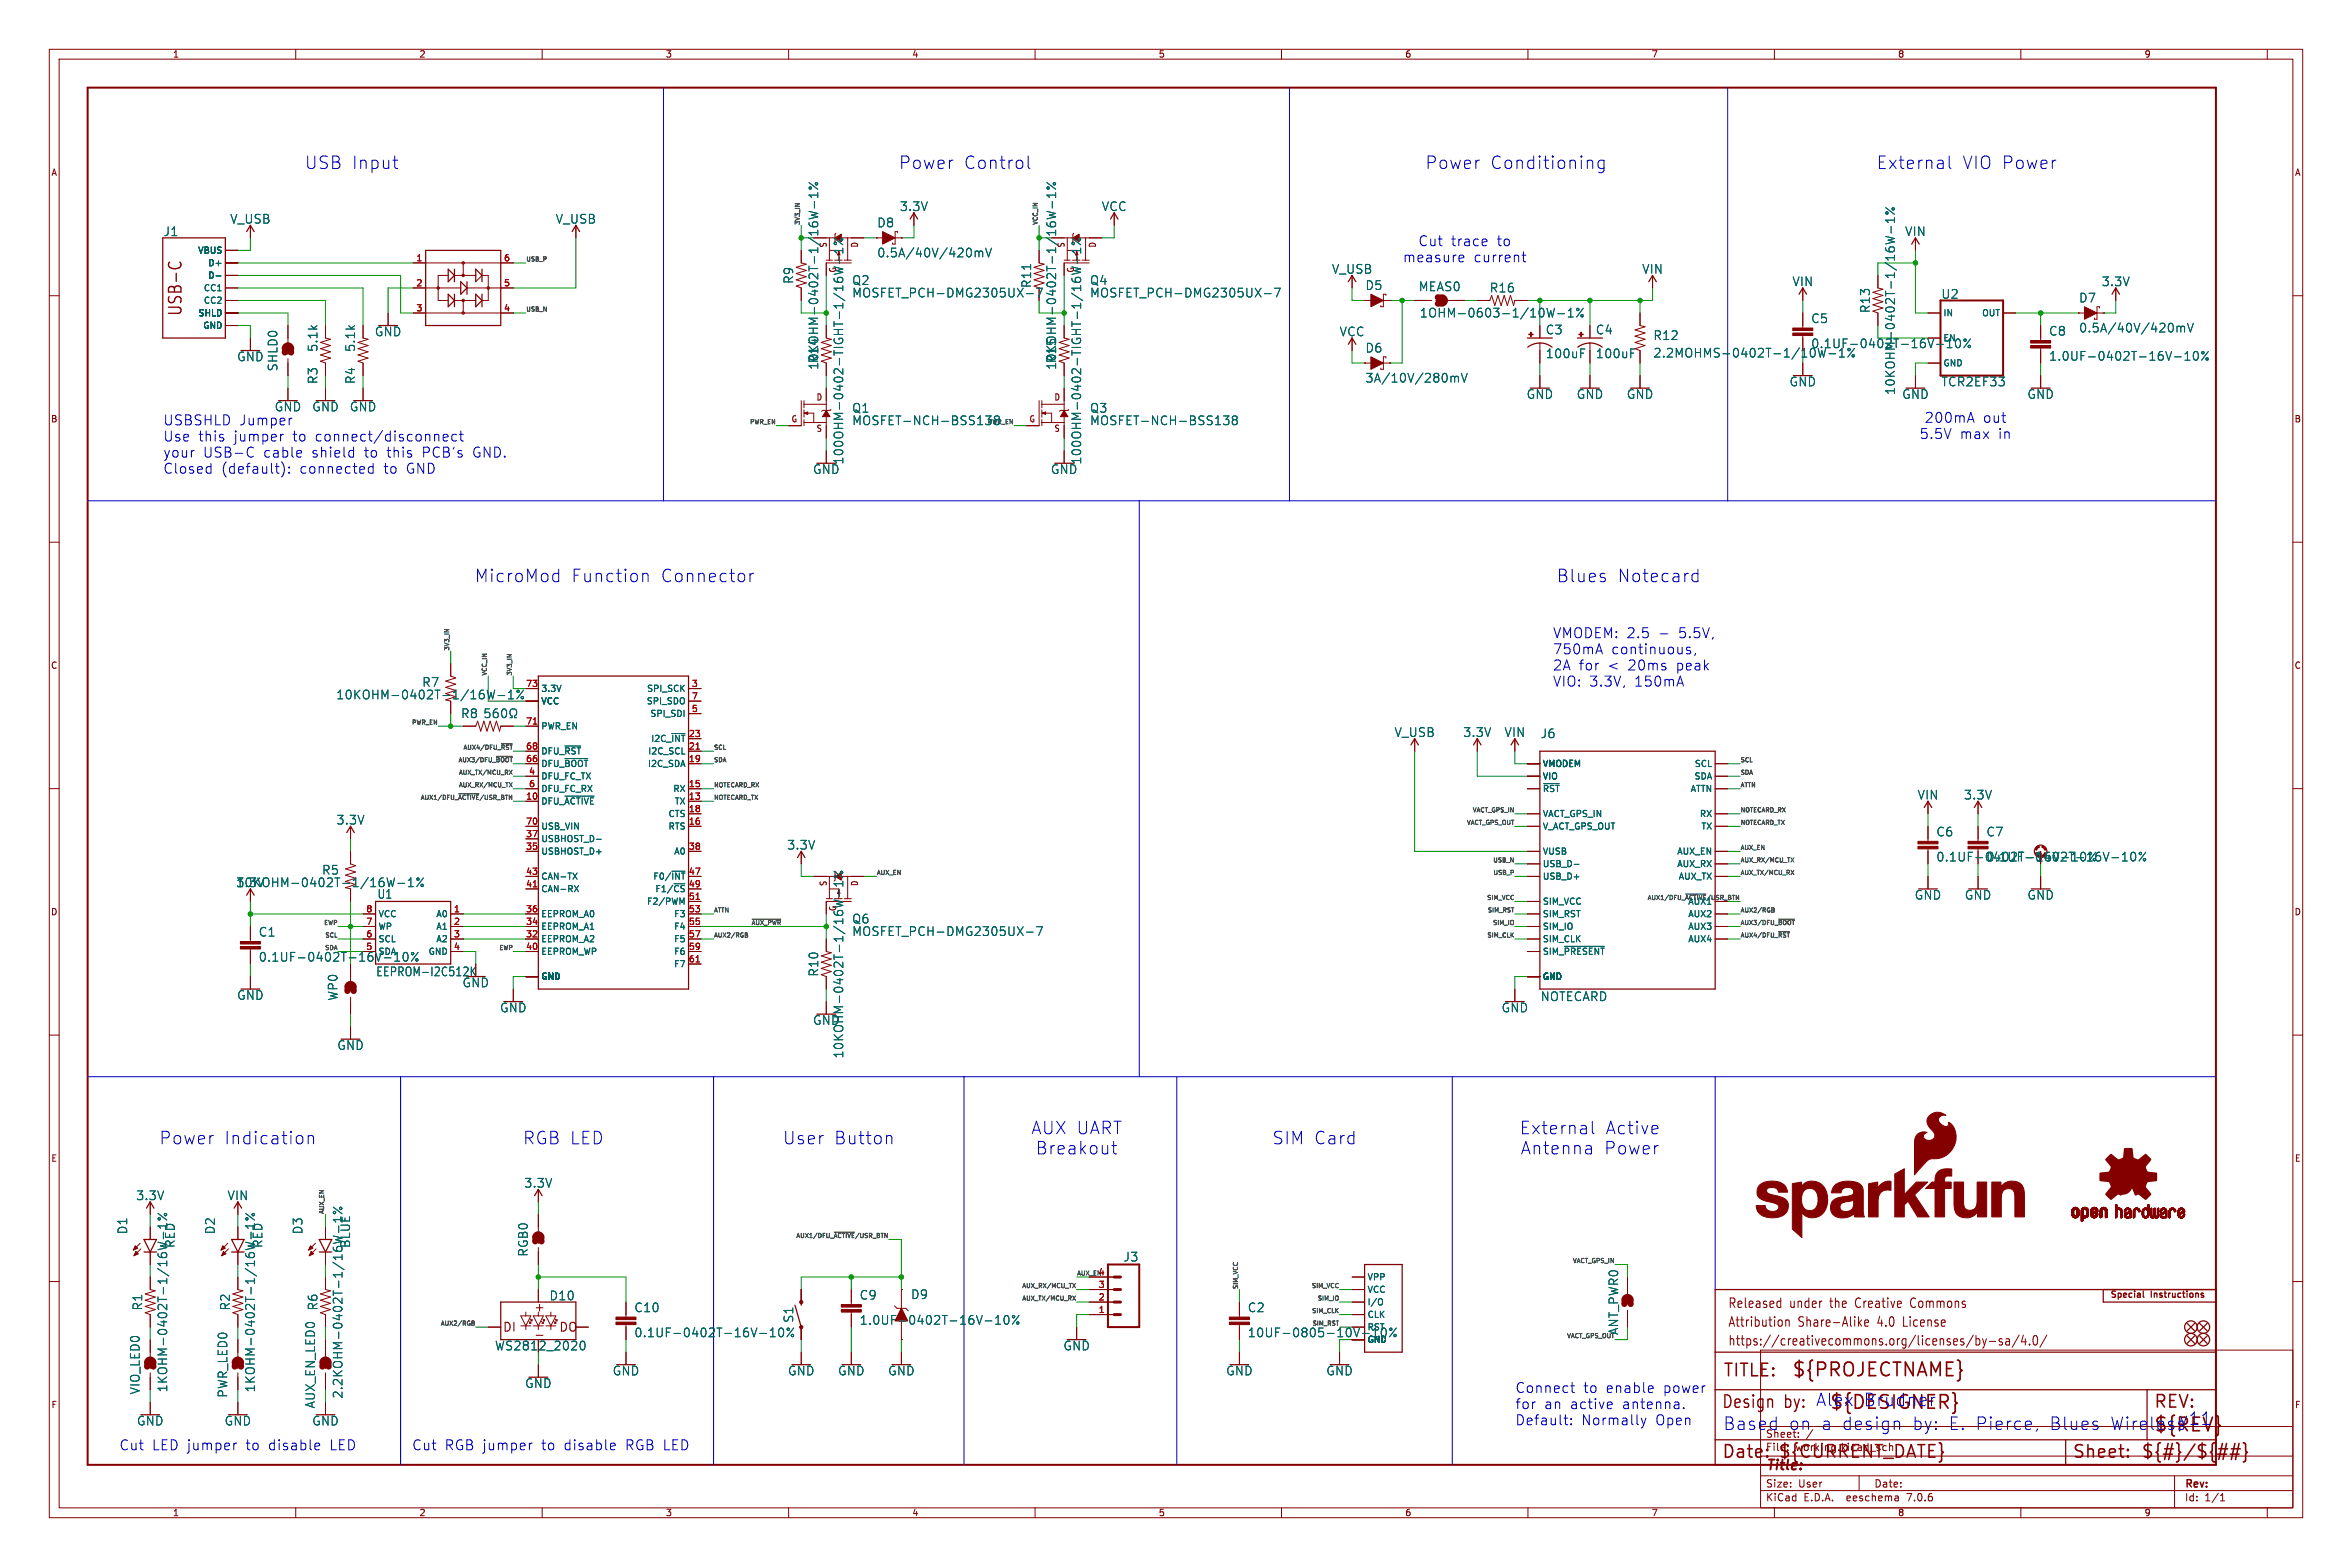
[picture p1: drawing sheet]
<svg xmlns="http://www.w3.org/2000/svg" width="477mm" height="318mm" viewBox="0 0 477 318" stroke-linecap="round" stroke-linejoin="round" font-family="sans-serif">
<defs><g id="words">
<text font-size="3.8" fill="#840000" x="363.5" y="279.7">${PROJECTNAME}</text>
<g font-size="3.8" fill="#0000c2">
<text x="371.1" y="286.3">${DESIGNER}</text>
<text x="436.9" y="290.9">${REV}</text>
</g>
<g font-size="3.5" fill="#0000c2">
<text x="61.8" y="34.5">USB Input</text>
<text x="182.4" y="34.5">Power</text>
<text x="195.5" y="34.5">Control</text>
<text x="289.2" y="34.5">Power</text>
<text x="302.3" y="34.5">Conditioning</text>
<text x="380.7" y="34.5">External</text>
<text x="398.1" y="34.5">VIO Power</text>
<text x="96.3" y="118.3">MicroMod</text>
<text x="115.9" y="118.3">Function</text>
<text x="134" y="118.3">Connector</text>
<text x="315.8" y="118.3">Blues</text>
<text x="328.1" y="118.3">Notecard</text>
<text x="32.3" y="232.4">Power</text>
<text x="45.5" y="232.4">Indication</text>
<text x="106.1" y="232.4">RGB LED</text>
<text x="158.8" y="232.4">User</text>
<text x="169.2" y="232.4">Button</text>
<text x="209.2" y="230.3">AUX UART</text>
<text x="258.1" y="232.4">SIM Card</text>
<text x="308.3" y="230.3">External</text>
<text x="325.7" y="230.3">Active</text>
<text x="210.1" y="234.4">Breakout</text>
<text x="308.5" y="234.4">Antenna</text>
<text x="325.4" y="234.4">Power</text>
<text x="362" y="286">by: Alex</text>
<text x="377.9" y="285.5">Brudner</text>
<text x="349.5" y="290.3">Based</text>
<text x="362.8" y="290.3">on</text>
<text x="369.2" y="290.3">a design</text>
<text x="387.6" y="290.3">by:</text>
<text x="395" y="290.3">E. Pierce,</text>
<text x="415.3" y="290.3">Blues</text>
<text x="427.6" y="290.3">Wireless</text>
<text x="442" y="289.3">v11</text>
</g>
<g font-size="3.5" fill="#840000">
<text x="37.2" y="64.3" transform="rotate(-90 37.2 64.3)">USB-C</text>
<text x="349.5" y="279.7">TITLE:</text>
<text x="349.2" y="286">Design</text>
<text x="436.9" y="286">REV:</text>
<text x="349.2" y="296.2">Date:</text>
<text x="360.7" y="296.2">${CURRENT_DATE}</text>
<text x="420.4" y="296.2">Sheet:</text>
<text x="434.3" y="296.2">${#}/${##}</text>
</g>
<g font-size="2.8" fill="#0000c2">
<text x="284.6" y="53.4">measure</text>
<text x="287.7" y="50.2">Cut</text>
<text x="294.4" y="50.2">trace</text>
<text x="298.9" y="53.4">current</text>
<text x="303.7" y="50.2">to</text>
<text x="33" y="86.5">USBSHLD</text>
<text x="33" y="89.7">Use</text>
<text x="40.1" y="89.7">this</text>
<text x="47.3" y="89.7">jumper</text>
<text x="48.5" y="86.5">Jumper</text>
<text x="59.3" y="89.7">to</text>
<text x="63.9" y="89.7">connect/disconnect</text>
<text x="389.4" y="89.3">5.5V</text>
<text x="390.4" y="86.1">200mA</text>
<text x="397.6" y="89.3">max</text>
<text x="402.3" y="86.1">out</text>
<text x="405.4" y="89.3">in</text>
<text x="33" y="93">your</text>
<text x="41.1" y="93">USB-C</text>
<text x="53.3" y="93">cable</text>
<text x="63.2" y="93">shield</text>
<text x="73.9" y="93">to</text>
<text x="78.5" y="93">this</text>
<text x="85.7" y="93">PCB's</text>
<text x="96" y="93">GND.</text>
<text x="33" y="96.3">Closed</text>
<text x="44.8" y="96.3">(default):</text>
<text x="60.7" y="96.3">connected</text>
<text x="77.8" y="96.3">to</text>
<text x="82.4" y="96.3">GND</text>
<text x="315" y="129.6">VMODEM: 2.5</text>
<text x="340.5" y="129.6">5.5V,</text>
<text x="315" y="132.9">750mA</text>
<text x="315" y="136.2">2A for</text>
<text x="326.1" y="136.2">&lt;</text>
<text x="326.8" y="132.9">continuous,</text>
<text x="330.2" y="136.2">20ms</text>
<text x="340" y="136.2">peak</text>
<text x="315" y="139.5">VIO: 3.3V,</text>
<text x="331.5" y="139.5">150mA</text>
<text x="307.3" y="282.8">Connect</text>
<text x="307.3" y="286">for</text>
<text x="313.2" y="286">an</text>
<text x="318.5" y="286">active</text>
<text x="321.1" y="282.8">to</text>
<text x="325.7" y="282.8">enable</text>
<text x="329.1" y="286">antenna.</text>
<text x="337.4" y="282.8">power</text>
<text x="307.3" y="289.3">Default:</text>
<text x="320.7" y="289.3">Normally</text>
<text x="335.8" y="289.3">Open</text>
<text x="24.2" y="294.4">Cut</text>
<text x="30.8" y="294.4">LED jumper</text>
<text x="49.9" y="294.4">to</text>
<text x="54.5" y="294.4">disable</text>
<text x="67" y="294.4">LED</text>
<text x="83.6" y="294.4">Cut</text>
<text x="90.2" y="294.4">RGB jumper</text>
<text x="109.9" y="294.4">to</text>
<text x="114.5" y="294.4">disable</text>
<text x="127" y="294.4">RGB LED</text>
</g>
<text font-size="2.8" fill="#840000" x="358.2" y="298.8">Title:</text>
<g font-size="2.7" fill="#840000">
<text x="350.5" y="269.5">Attribution</text>
<text x="350.5" y="265.6">Released</text>
<text x="363.1" y="265.6">under</text>
<text x="364.8" y="269.5">Share-Alike</text>
<text x="371.5" y="265.6">the</text>
<text x="376.9" y="265.6">Creative</text>
<text x="381.1" y="269.5">4.0</text>
<text x="386.5" y="269.5">License</text>
<text x="388.3" y="265.6">Commons</text>
<text x="350.5" y="273.3">https://creativecommons.org/licenses/by-sa/4.0/</text>
</g>
<g font-size="2.5" fill="#006464">
<text x="46.6" y="45.6">V_USB</text>
<text x="112.7" y="45.6">V_USB</text>
<text x="177.9" y="46.3">D8</text>
<text x="182.5" y="43">3.3V</text>
<text x="223.5" y="43">VCC</text>
<text x="33.1" y="48.1">J1</text>
<text x="177.9" y="52.4">0.5A/40V/420mV</text>
<text x="386.5" y="48.1">VIN</text>
<text x="161.1" y="57.7" transform="rotate(-90 161.1 57.7)">R9</text>
<text x="172.8" y="58">Q2</text>
<text x="209.4" y="58.5" transform="rotate(-90 209.4 58.5)">R11</text>
<text x="221.1" y="58">Q4</text>
<text x="270.2" y="55.7">V_USB</text>
<text x="277" y="59">D5</text>
<text x="287.8" y="59.3">MEAS0</text>
<text x="302.2" y="59.5">R16</text>
<text x="333.1" y="55.7">VIN</text>
<text x="363.6" y="58.3">VIN</text>
<text x="426.3" y="58.3">3.3V</text>
<text x="172.8" y="60.6">MOSFET_PCH-DMG2305UX-7</text>
<text x="221.1" y="60.6">MOSFET_PCH-DMG2305UX-7</text>
<text x="288" y="64.6">1OHM-0603-1/10W-1%</text>
<text x="367.4" y="65.8">C5</text>
<text x="379.6" y="63.6" transform="rotate(-90 379.6 63.6)">R13</text>
<text x="393.8" y="60.8">U2</text>
<text x="421.7" y="61.6">D7</text>
<text x="64.6" y="71.5" transform="rotate(-90 64.6 71.5)">5.1k</text>
<text x="72.2" y="71.5" transform="rotate(-90 72.2 71.5)">5.1k</text>
<text x="76" y="68.4">GND</text>
<text x="271.7" y="68.4">VCC</text>
<text x="277" y="71.7">D6</text>
<text x="313.5" y="68">C3</text>
<text x="323.7" y="68">C4</text>
<text x="335.4" y="69.2">R12</text>
<text x="367.4" y="70.8">0.1UF-0402T-16V-10%</text>
<text x="415.6" y="68.3">C8</text>
<text x="421.7" y="67.7">0.5A/40V/420mV</text>
<text x="48" y="73.5">GND</text>
<text x="56.5" y="75.4" transform="rotate(-90 56.5 75.4)">SHLD0</text>
<text x="64.6" y="78" transform="rotate(-90 64.6 78)">R3</text>
<text x="72.2" y="78" transform="rotate(-90 72.2 78)">R4</text>
<text x="166.2" y="75.1" transform="rotate(-90 166.2 75.1)">10KOHM-0402T-1/16W-1%</text>
<text x="166.2" y="73.8" transform="rotate(-90 166.2 73.8)">R14</text>
<text x="214.5" y="75.1" transform="rotate(-90 214.5 75.1)">10KOHM-0402T-1/16W-1%</text>
<text x="214.5" y="73.8" transform="rotate(-90 214.5 73.8)">R15</text>
<text x="277" y="77.8">3A/10V/280mV</text>
<text x="313.5" y="72.9">100uF</text>
<text x="323.7" y="72.9">100uF</text>
<text x="335.4" y="72.7">2.2MOHMS-0402T-1/10W-1%</text>
<text x="415.6" y="73.4">1.0UF-0402T-16V-10%</text>
<text x="55.7" y="83.7">GND</text>
<text x="63.3" y="83.7">GND</text>
<text x="70.9" y="83.7">GND</text>
<text x="172.8" y="83.9">Q1</text>
<text x="221.1" y="83.9">Q3</text>
<text x="309.7" y="81.1">GND</text>
<text x="319.8" y="81.1">GND</text>
<text x="330" y="81.1">GND</text>
<text x="363" y="78.6">GND</text>
<text x="384.7" y="80.2" transform="rotate(-90 384.7 80.2)">10KOHM-0402T-1/16W-1%</text>
<text x="385.9" y="81.1">GND</text>
<text x="393.8" y="78.6">TCR2EF33</text>
<text x="411.3" y="81.1">GND</text>
<text x="172.8" y="86.5">MOSFET-NCH-BSS138</text>
<text x="221.1" y="86.5">MOSFET-NCH-BSS138</text>
<text x="171.3" y="94.3" transform="rotate(-90 171.3 94.3)">100OHM-0402-TIGHT-1/16W-1%</text>
<text x="219.6" y="94.3" transform="rotate(-90 219.6 94.3)">100OHM-0402-TIGHT-1/16W-1%</text>
<text x="164.9" y="96.4">GND</text>
<text x="213.1" y="96.4">GND</text>
<text x="68.1" y="142.1">10KOHM-0402T-1/16W-1%</text>
<text x="85.6" y="139.5">R7</text>
<text x="282.9" y="149.7">V_USB</text>
<text x="296.8" y="149.7">3.3V</text>
<text x="305.2" y="149.7">VIN</text>
<text x="312.5" y="150">J6</text>
<text x="68.2" y="167.5">3.3V</text>
<text x="389" y="162.4">VIN</text>
<text x="398.4" y="162.4">3.3V</text>
<text x="159.6" y="172.6">3.3V</text>
<text x="392.8" y="169.9">C6</text>
<text x="402.9" y="169.9">C7</text>
<text x="65.3" y="177.6">R5</text>
<text x="402.9" y="175">0.1UF-0402T-16V-10%</text>
<text x="47.8" y="180.2">10KOHM-0402T-1/16W-1%</text>
<text x="47.9" y="180.2">3.3V</text>
<text x="76.5" y="182.5">U1</text>
<text x="388.4" y="182.7">GND</text>
<text x="398.6" y="182.7">GND</text>
<text x="411.3" y="182.7">GND</text>
<text x="52.4" y="190.2">C1</text>
<text x="172.8" y="187.6">Q6</text>
<text x="172.8" y="190.1">MOSFET_PCH-DMG2305UX-7</text>
<text x="52.4" y="195.3">0.1UF-0402T-16V-10%</text>
<text x="48" y="203">GND</text>
<text x="68.7" y="203.1" transform="rotate(-90 68.7 203.1)">WP0</text>
<text x="76.3" y="198.3">EEPROM-I2C512K</text>
<text x="93.8" y="200.5">GND</text>
<text x="166.2" y="198.2" transform="rotate(-90 166.2 198.2)">R10</text>
<text x="312.5" y="203.3">NOTECARD</text>
<text x="101.4" y="205.6">GND</text>
<text x="164.9" y="208.1">GND</text>
<text x="304.6" y="205.6">GND</text>
<text x="68.4" y="213.2">GND</text>
<text x="171.3" y="214.8" transform="rotate(-90 171.3 214.8)">10KOHM-0402T-1/16W-1%</text>
<text x="27.6" y="243.7">3.3V</text>
<text x="46.1" y="243.7">VIN</text>
<text x="106.3" y="241.1">3.3V</text>
<text x="26" y="250.5" transform="rotate(-90 26 250.5)">D1</text>
<text x="43.8" y="250.5" transform="rotate(-90 43.8 250.5)">D2</text>
<text x="61.6" y="250.5" transform="rotate(-90 61.6 250.5)">D3</text>
<text x="35.7" y="253.3" transform="rotate(-90 35.7 253.3)">RED</text>
<text x="53.4" y="253.3" transform="rotate(-90 53.4 253.3)">RED</text>
<text x="71.2" y="253.3" transform="rotate(-90 71.2 253.3)">BLUE</text>
<text x="107.3" y="255" transform="rotate(-90 107.3 255)">RGB0</text>
<text x="227.9" y="256.1">J3</text>
<text x="174.3" y="263.9">C9</text>
<text x="184.8" y="263.8">D9</text>
<text x="29.1" y="265.9" transform="rotate(-90 29.1 265.9)">R1</text>
<text x="46.8" y="265.9" transform="rotate(-90 46.8 265.9)">R2</text>
<text x="64.6" y="265.9" transform="rotate(-90 64.6 265.9)">R6</text>
<text x="111.4" y="264">D10</text>
<text x="128.6" y="266.4">C10</text>
<text x="161.1" y="268.4" transform="rotate(-90 161.1 268.4)">S1</text>
<text x="174.3" y="269">1.0UF-0402T-16V-10%</text>
<text x="253.1" y="266.4">C2</text>
<text x="108.2" y="272">-</text>
<text x="128.6" y="271.5">0.1UF-0402T-16V-10%</text>
<text x="215.7" y="274.2">GND</text>
<text x="253.1" y="271.5">10UF-0805-10V-10%</text>
<text x="328.5" y="270.9" transform="rotate(-90 328.5 270.9)">ANT_PWR0</text>
<text x="106.5" y="281.8">GND</text>
<text x="124.2" y="279.2">GND</text>
<text x="159.8" y="279.2">GND</text>
<text x="170" y="279.2">GND</text>
<text x="180.1" y="279.2">GND</text>
<text x="248.7" y="279.2">GND</text>
<text x="269" y="279.2">GND</text>
<text x="28.5" y="283" transform="rotate(-90 28.5 283)">VIO_LED0</text>
<text x="34.1" y="282.5" transform="rotate(-90 34.1 282.5)">1KOHM-0402T-1/16W-1%</text>
<text x="46.3" y="283.6" transform="rotate(-90 46.3 283.6)">PWR_LED0</text>
<text x="51.9" y="282.5" transform="rotate(-90 51.9 282.5)">1KOHM-0402T-1/16W-1%</text>
<text x="64.1" y="285.8" transform="rotate(-90 64.1 285.8)">AUX_EN_LED0</text>
<text x="69.7" y="283.8" transform="rotate(-90 69.7 283.8)">2.2KOHM-0402T-1/16W-1%</text>
<text x="27.7" y="289.4">GND</text>
<text x="45.5" y="289.4">GND</text>
<text x="63.3" y="289.4">GND</text>
</g>
<g font-size="2.5" fill="#840000">
<text x="392.8" y="175">0.1UF-0402T-16V-10%</text>
<text x="108.2" y="266.4">+</text>
<text x="100.4" y="274.2">WS2812_2020</text>
<text x="101.9" y="270.5">DI</text>
<text x="113.3" y="270.5">DO</text>
</g>
<text font-size="2.1" fill="#0000c2" x="358.2" y="291.9">Sheet:</text>
<g font-size="2.1" fill="#840000">
<text x="358.2" y="294.6">File:</text>
<text x="364.3" y="294.6">working.kicad_sch</text>
<text x="358.2" y="304.8">KiCad</text>
<text x="358.2" y="302">Size:</text>
<text x="364.8" y="302">User</text>
<text x="365.9" y="304.8">E.D.A.</text>
<text x="374.8" y="304.8">eeschema</text>
<text x="380.2" y="302">Date:</text>
<text x="387.2" y="304.8">7.0.6</text>
<text x="443.2" y="302.2">Rev:</text>
<text x="443.2" y="304.8">Id:</text>
<text x="447.3" y="304.8">1/1</text>
</g>
<g font-size="1.8" fill="#840000">
<text x="35" y="11.9">1</text>
<text x="85" y="11.9">2</text>
<text x="135" y="11.9">3</text>
<text x="185" y="11.9">4</text>
<text x="235" y="11.9">5</text>
<text x="285" y="11.9">6</text>
<text x="335" y="11.9">7</text>
<text x="385" y="11.9">8</text>
<text x="435" y="11.9">9</text>
<text x="10.3" y="35.9">A</text>
<text x="465.5" y="35.9">A</text>
<text x="167.9" y="50.3" transform="rotate(-90 167.9 50.3)">S</text>
<text x="174.3" y="50.3" transform="rotate(-90 174.3 50.3)">D</text>
<text x="216.2" y="50.3" transform="rotate(-90 216.2 50.3)">S</text>
<text x="222.5" y="50.3" transform="rotate(-90 222.5 50.3)">D</text>
<text x="169.8" y="55.4" transform="rotate(-90 169.8 55.4)">G</text>
<text x="218.1" y="55.4" transform="rotate(-90 218.1 55.4)">G</text>
<text x="165.6" y="81.4">D</text>
<text x="213.8" y="81.4">D</text>
<text x="10.3" y="85.9">B</text>
<text x="160.5" y="85.9">G</text>
<text x="165.6" y="87.8">S</text>
<text x="208.8" y="85.9">G</text>
<text x="213.8" y="87.8">S</text>
<text x="465.4" y="85.9">B</text>
<text x="10.3" y="135.9">C</text>
<text x="465.4" y="135.9">C</text>
<text x="167.9" y="179.9" transform="rotate(-90 167.9 179.9)">S</text>
<text x="174.3" y="179.9" transform="rotate(-90 174.3 179.9)">D</text>
<text x="10.3" y="185.9">D</text>
<text x="465.4" y="185.9">D</text>
<text x="10.3" y="235.9">E</text>
<text x="465.5" y="235.9">E</text>
<text x="428" y="263.6">Special</text>
<text x="436.4" y="263.6">Instructions</text>
<text x="10.3" y="285.9">F</text>
<text x="465.5" y="285.9">F</text>
<text x="35" y="307.8">1</text>
<text x="85" y="307.8">2</text>
<text x="135" y="307.8">3</text>
<text x="185" y="307.8">4</text>
<text x="235" y="307.8">5</text>
<text x="285" y="307.8">6</text>
<text x="335" y="307.8">7</text>
<text x="385" y="307.8">8</text>
<text x="435" y="307.8">9</text>
</g>
<g font-size="1.8" fill="#006464">
<text x="40.1" y="51.7">VBUS</text>
<text x="41.3" y="59.3">CC1</text>
<text x="42.2" y="54.2">D+</text>
<text x="42.2" y="56.7">D-</text>
<text x="40.2" y="64.4">SHLD</text>
<text x="41.3" y="61.8">CC2</text>
<text x="394.2" y="64.4">IN</text>
<text x="402.1" y="64.4">OUT</text>
<text x="41.1" y="66.9">GND</text>
<text x="394.2" y="69.4">EN</text>
<text x="394.2" y="74.5">GND</text>
<text x="109.7" y="143.1">VCC</text>
<text x="109.7" y="140.6">3.3V</text>
<text x="131.1" y="143.1">SPI_SDO</text>
<text x="131.2" y="140.6">SPI_SCK</text>
<text x="109.7" y="148.2">PWR_EN</text>
<text x="131.9" y="145.6">SPI_SDI</text>
<text x="109.7" y="155.8">DFU_~{BOOT}</text>
<text x="109.7" y="153.3">DFU_~{RST}</text>
<text x="131.4" y="155.8">I2C_SDA</text>
<text x="131.4" y="153.3">I2C_SCL</text>
<text x="132" y="150.7">I2C_~{INT}</text>
<text x="312.9" y="155.8">VMODEM</text>
<text x="343.8" y="155.8">SCL</text>
<text x="109.7" y="158.3">DFU_FC_TX</text>
<text x="109.7" y="160.9">DFU_FC_RX</text>
<text x="136.5" y="160.9">RX</text>
<text x="312.9" y="158.3">VIO</text>
<text x="312.9" y="160.9">~{RST}</text>
<text x="342.9" y="160.9">ATTN</text>
<text x="343.7" y="158.3">SDA</text>
<text x="109.7" y="163.4">DFU_~{ACTIVE}</text>
<text x="135.5" y="166">CTS</text>
<text x="136.8" y="163.4">TX</text>
<text x="312.9" y="166">VACT_GPS_IN</text>
<text x="344.8" y="166">RX</text>
<text x="109.7" y="173.6">USBHOST_D+</text>
<text x="109.7" y="171">USBHOST_D-</text>
<text x="109.7" y="168.5">USB_VIN</text>
<text x="135.5" y="168.5">RTS</text>
<text x="136.7" y="173.6">A0</text>
<text x="312.9" y="173.6">VUSB</text>
<text x="312.9" y="168.5">V_ACT_GPS_OUT</text>
<text x="340.2" y="173.6">AUX_EN</text>
<text x="345.1" y="168.5">TX</text>
<text x="109.7" y="178.7">CAN-TX</text>
<text x="132.5" y="178.7">F0/~{INT}</text>
<text x="312.9" y="178.7">USB_D+</text>
<text x="312.9" y="176.1">USB_D-</text>
<text x="340.2" y="176.1">AUX_RX</text>
<text x="340.5" y="178.7">AUX_TX</text>
<text x="109.7" y="181.2">CAN-RX</text>
<text x="131.2" y="183.7">F2/PWM</text>
<text x="132.9" y="181.2">F1/~{CS}</text>
<text x="169.8" y="184.9" transform="rotate(-90 169.8 184.9)">G</text>
<text x="312.9" y="183.7">SIM_VCC</text>
<text x="342.4" y="183.7">AUX1</text>
<text x="76.7" y="191.4">SCL</text>
<text x="76.7" y="188.8">WP</text>
<text x="76.7" y="186.3">VCC</text>
<text x="88.4" y="186.3">A0</text>
<text x="88.4" y="188.8">A1</text>
<text x="88.4" y="191.4">A2</text>
<text x="109.7" y="191.4">EEPROM_A2</text>
<text x="109.7" y="188.8">EEPROM_A1</text>
<text x="109.7" y="186.3">EEPROM_A0</text>
<text x="136.7" y="186.3">F3</text>
<text x="136.7" y="188.8">F4</text>
<text x="136.7" y="191.4">F5</text>
<text x="312.9" y="186.3">SIM_RST</text>
<text x="312.9" y="188.8">SIM_IO</text>
<text x="312.9" y="191.4">SIM_CLK</text>
<text x="342.4" y="186.3">AUX2</text>
<text x="342.4" y="188.8">AUX3</text>
<text x="342.4" y="191.4">AUX4</text>
<text x="74.2" y="192.8">5</text>
<text x="76.7" y="193.9">SDA</text>
<text x="86.9" y="193.9">GND</text>
<text x="109.7" y="193.9">EEPROM_WP</text>
<text x="136.7" y="193.9">F6</text>
<text x="136.7" y="196.4">F7</text>
<text x="312.9" y="193.9">SIM_~{PRESENT}</text>
<text x="109.7" y="199">GND</text>
<text x="312.9" y="199">GND</text>
<text x="277.4" y="262.5">VCC</text>
<text x="277.4" y="259.9">VPP</text>
<text x="277.4" y="267.6">CLK</text>
<text x="277.4" y="265">I/O</text>
<text x="277.4" y="272.6">GND</text>
<text x="277.4" y="270.1">RST</text>
</g>
<g font-size="1.8" fill="#a90000">
<text x="84.4" y="53.1">1</text>
<text x="102.2" y="53.1">6</text>
<text x="84.4" y="58.2">2</text>
<text x="102.2" y="58.2">5</text>
<text x="84.4" y="63.2">3</text>
<text x="102.2" y="63.2">4</text>
<text x="106.6" y="139.4">73</text>
<text x="140.3" y="139.4">3</text>
<text x="140.3" y="142">7</text>
<text x="106.6" y="147.1">71</text>
<text x="139.7" y="149.6">23</text>
<text x="140.3" y="144.5">5</text>
<text x="106.6" y="154.7">66</text>
<text x="106.6" y="152.1">68</text>
<text x="139.7" y="154.7">19</text>
<text x="139.7" y="152.1">21</text>
<text x="107.2" y="157.2">4</text>
<text x="107.2" y="159.8">6</text>
<text x="139.7" y="159.8">15</text>
<text x="106.6" y="162.3">10</text>
<text x="106.6" y="167.4">70</text>
<text x="139.7" y="162.3">13</text>
<text x="139.7" y="167.4">16</text>
<text x="139.7" y="164.8">18</text>
<text x="106.6" y="172.5">35</text>
<text x="106.6" y="169.9">37</text>
<text x="139.7" y="172.5">38</text>
<text x="106.6" y="177.5">43</text>
<text x="139.7" y="177.5">47</text>
<text x="74.2" y="185.2">8</text>
<text x="92" y="185.2">1</text>
<text x="106.6" y="185.2">36</text>
<text x="106.6" y="180.1">41</text>
<text x="139.7" y="180.1">49</text>
<text x="139.7" y="182.6">51</text>
<text x="139.7" y="185.2">53</text>
<text x="74.2" y="190.2">6</text>
<text x="74.2" y="187.7">7</text>
<text x="92" y="187.7">2</text>
<text x="92" y="190.2">3</text>
<text x="106.6" y="190.2">32</text>
<text x="106.6" y="187.7">34</text>
<text x="139.7" y="187.7">55</text>
<text x="139.7" y="190.2">57</text>
<text x="92" y="192.8">4</text>
<text x="106.6" y="192.8">40</text>
<text x="139.7" y="192.8">59</text>
<text x="139.7" y="195.3">61</text>
<text x="222.8" y="263.9">2</text>
<text x="222.8" y="261.4">3</text>
<text x="222.8" y="258.8">4</text>
<text x="222.8" y="266.4">1</text>
</g>
<g font-size="1.2" fill="#0f0f0f">
<text x="162.3" y="45.7" transform="rotate(-90 162.3 45.7)">3V3_IN</text>
<text x="210.6" y="45.7" transform="rotate(-90 210.6 45.7)">VCC_IN</text>
<text x="106.7" y="53.1">USB_P</text>
<text x="106.7" y="63.3">USB_N</text>
<text x="152" y="86.1">PWR_EN</text>
<text x="91.2" y="132.1" transform="rotate(-90 91.2 132.1)">3V3_IN</text>
<text x="98.8" y="137.2" transform="rotate(-90 98.8 137.2)">VCC_IN</text>
<text x="103.9" y="137.2" transform="rotate(-90 103.9 137.2)">3V3_IN</text>
<text x="83.4" y="147.1">PWR_EN</text>
<text x="92.9" y="154.7">AUX3/DFU_~{BOOT}</text>
<text x="93.9" y="152.2">AUX4/DFU_~{RST}</text>
<text x="144.8" y="152.2">SCL</text>
<text x="144.8" y="154.7">SDA</text>
<text x="353.1" y="154.7">SCL</text>
<text x="92.9" y="157.2">AUX_TX/MCU_RX</text>
<text x="92.9" y="159.8">AUX_RX/MCU_TX</text>
<text x="144.8" y="159.8">NOTECARD_RX</text>
<text x="353.1" y="159.8">ATTN</text>
<text x="353.1" y="157.2">SDA</text>
<text x="85.2" y="162.3">AUX1/DFU_~{ACTIVE}/USR_BTN</text>
<text x="144.8" y="162.3">NOTECARD_TX</text>
<text x="297.5" y="167.4">VACT_GPS_OUT</text>
<text x="298.6" y="164.9">VACT_GPS_IN</text>
<text x="353.1" y="164.9">NOTECARD_RX</text>
<text x="353.1" y="167.4">NOTECARD_TX</text>
<text x="353.1" y="172.5">AUX_EN</text>
<text x="177.8" y="177.6">AUX_EN</text>
<text x="302.8" y="175">USB_N</text>
<text x="302.8" y="177.6">USB_P</text>
<text x="353.1" y="177.6">AUX_TX/MCU_RX</text>
<text x="353.1" y="175">AUX_RX/MCU_TX</text>
<text x="144.8" y="185.2">ATTN</text>
<text x="301.6" y="182.6">SIM_VCC</text>
<text x="301.7" y="185.2">SIM_RST</text>
<text x="334.1" y="182.6">AUX1/DFU_~{ACTIVE}/USR_BTN</text>
<text x="353.1" y="185.2">AUX2/RGB</text>
<text x="65.6" y="187.7">EWP</text>
<text x="65.8" y="190.3">SCL</text>
<text x="144.8" y="190.3">AUX2/RGB</text>
<text x="152.4" y="187.7">~{AUX_PWR}</text>
<text x="301.6" y="190.3">SIM_CLK</text>
<text x="302.7" y="187.7">SIM_IO</text>
<text x="353.1" y="190.3">AUX4/DFU_~{RST}</text>
<text x="353.1" y="187.7">AUX3/DFU_~{BOOT}</text>
<text x="101.2" y="192.8">EWP</text>
<text x="65.8" y="246.4" transform="rotate(-90 65.8 246.4)">AUX_EN</text>
<text x="161.4" y="251.2">AUX1/DFU_~{ACTIVE}/USR_BTN</text>
<text x="319" y="256.3">VACT_GPS_IN</text>
<text x="207.2" y="263.9">AUX_TX/MCU_RX</text>
<text x="207.2" y="261.4">AUX_RX/MCU_TX</text>
<text x="218.4" y="258.8">AUX_EN</text>
<text x="251.2" y="261.6" transform="rotate(-90 251.2 261.6)">SIM_VCC</text>
<text x="266" y="261.4">SIM_VCC</text>
<text x="267.2" y="263.9">SIM_IO</text>
<text x="89.3" y="269">AUX2/RGB</text>
<text x="266" y="266.5">SIM_CLK</text>
<text x="317.8" y="271.5">VACT_GPS_OUT</text>
</g>
<g font-size="1.2" fill="#006464">
<text x="200.3" y="86.1">PWR_EN</text>
<text x="65.8" y="192.8">SDA</text>
<text x="266.1" y="269">SIM_RST</text>
</g>
</g></defs>
<g fill="none" stroke="#840000" stroke-width=".2">
<path d="M10 10h457.2v297.9h-457.2zM12 12h453.2v293.9h-453.2zM60 10v2M110 10v2M160 10v2M210 10v2M260 10v2M310 10v2M360 10v2M410 10v2M460 10v2M10 60h2"/>
<path d="M45.7 53.3h2.6M45.7 50.8h2.6M45.7 58.4h2.6M45.7 55.9h2.6M50.8 45.7v2.6M83.8 53.3h20.3M83.8 58.4h9.7M90.9 55.9h-2v5.1h2M92.2 55.9h4.3M94 53.3v2.6M94.7 58.4h9.4M96.5 57.1l1.3-1.2h1.3v5.1h-1.3"/>
<path d="M116.8 45.7v2.6M162.6 50.8v2.5l1 .3-2.1 .6 2.1 .7-2.1 .6 2.1 .6-2.1 .7 2.1 .6-2.1 .6 1.1 .4v2.6M165.1 48.3h4.3M167.6 52.8h1.3M168.3 48.3v4.5M168.3 50.8h1.9v2M169.3 52.8h1.6M169.6 47.3l-.2 .2v1.5l-.2 .2M170.8 48.3h4.5M171.3 52.8h1.4M172 48.3v4.5M172.7 53.3h-5.1v2.6"/>
<path d="M177.8 48.3h.1M177.8 48.3h1.3M181.6 48.3h1.3M182.1 47.2v-.2h-.5v2.5h-.5v-.2M182.9 48.3h.1M185.4 43.2v2.5M210.8 50.8v2.5l1 .3-2 .6 2 .7-2 .6 2 .6-2 .7 2 .6-2 .6 1 .4v2.6M213.4 48.3h4.3M215.9 52.8h1.2M216.5 50.8h1.9v2M216.5 48.3v4.5M217.6 52.8h1.5"/>
<path d="M217.9 47.3l-.2 .2v1.5l-.2 .2M219 48.3h4.5M219.5 52.8h1.5M220.2 48.3v4.5M221 53.3h-5.1v2.6M226.1 43.2v2.5M274.3 55.9v2.5M281.2 59.9v-.2h-.5v2.5h-.5v-.2M335.3 55.9v2.5M365.8 58.4v2.6M381 55.9v2.5l1 .3-2 .6 2 .6-2 .7 2 .6-2 .6 2 .7-2 .6 1 .4v2.5M388.6 48.3v2.5"/>
<path d="M429.3 58.4v2.6M465.2 60h2M45.7 63.5h2.6M45.7 61h2.6M45.7 66h2.6M50.8 68.6v2.5M58.4 66v3.5M58.4 72.8v3.4M58.4 78.7v2.6M66 66v2.6l1.1 .2-2.1 .7 2.1 .6-2.1 .6 2.1 .7-2.1 .6 2.1 .6-2.1 .7 1 .4v2.5M66 78.7v2.6M73.7 66v2.6l1 .2-2.1 .7 2.1 .6-2.1 .6 2.1 .7-2.1 .6 2.1 .6-2.1 .7 1.1 .4v2.5"/>
<path d="M73.7 78.7v2.6M78.7 63.5v2.5M83.8 63.5h20.3M92.2 61h4.3M94 61v2.5M167.6 66v2.6l1.1 .2-2.1 .7 2.1 .6-2.1 .6 2.1 .7-2.1 .6 2.1 .6-2.1 .7 1 .4v2.5M167.6 78.7v4.6M215.9 66v2.6l1 .2-2 .7 2 .6-2 .6 2 .7-2 .6 2 .6-2 .7 1 .4v2.5M215.9 78.7v4.6M274.3 68.6v2.5M276.9 73.7h.1M276.9 61h.1"/>
<path d="M276.9 73.7h1.2M276.9 61h1.2M280.7 73.7h1.2M280.7 61h1.2M281.2 72.6v-.2h-.5v2.5h-.5v-.2M281.9 73.7h.1M281.9 61h.1M287 61h3.4M293.8 61h3.4M299.7 61h2.6l.3-1.1 .7 2.1 .6-2.1 .6 2.1 .7-2.1 .6 2.1 .7-2.1 .6 2.1 .2-1h2.6M312.4 66v2.6M312.4 69.6v4.1"/>
<path d="M312.4 76.2v2.5M322.6 66v2.6M322.6 69.6v4.1M322.6 76.2v2.5M332.7 63.5v2.5l1.1 .3-2.1 .6 2.1 .7-2.1 .6 2.1 .6-2.1 .7 2.1 .6-2.1 .6 1 .4v2.6M332.7 76.2v2.5M365.8 63.5v3M365.8 68.1v3M365.8 73.7v2.5M388.6 76.2v2.5M391.2 63.5h2.5M391.2 73.7h2.5"/>
<path d="M406.4 63.5h2.5M414 66v3.1M414 70.6v3.1M414 76.2v2.5M421.6 63.5h.1M421.6 63.5h1.3M425.4 63.5h1.3M426 62.5v-.3h-.6v2.6h-.5v-.3M426.7 63.5h.1M162.6 81.3v5.1h-2.6M163.1 81.3v1.4M163.1 83.1v1.6"/>
<path d="M163.1 85.1v1.3M163.1 85.7h4.5M163.1 82h4.5M163.9 83.8h1.2v1.9M167.6 84.5v4.4M167.6 91.4v2.6M168.6 83.1l-.2 .2h-1.5l-.2 .1M210.8 81.3v5.1h-2.5M211.4 85.7h4.5M211.4 82h4.5M211.4 81.3v1.4M211.4 83.1v1.6"/>
<path d="M211.4 85.1v1.3M212.1 83.8h1.3v1.9M215.9 84.5v4.4M215.9 91.4v2.6M216.8 83.1l-.1 .2h-1.6l-.1 .1M10 110h2M465.2 110h2M91.4 134.6v2.6l1.1 .3-2.1 .7 2.1 .6-2.1 .6M106.7 139.7h2.5M139.7 139.7h2.5M10 160h2M91.4 142.2v2.6"/>
<path d="M94 147.3h2.5l.4-1 .6 2 .7-2 .6 2 .6-2 .7 2 .6-2 .6 2 .3-1h2.5M106.7 154.9h2.5M106.7 152.4h2.5M106.7 157.5h2.5M106.7 142.2h2.5M106.7 147.3h2.5M139.7 154.9h2.5M139.7 152.4h2.5M139.7 149.9h2.5M139.7 144.8h2.5M139.7 142.2h2.5M287 149.9v2.5"/>
<path d="M299.7 149.9v2.5M307.3 149.9v2.5M309.9 154.9h2.5M309.9 157.5h2.5M348 154.9h2.5M348 157.5h2.5M465.2 160h2M71.1 167.6v2.6M71.1 172.7v2.6l1 .3-2 .7 2 .6-2 .6M106.7 162.6h2.5M106.7 160h2.5M106.7 167.6h2.5"/>
<path d="M106.7 172.7h2.5M106.7 170.2h2.5M106.7 177.8h2.5M139.7 162.6h2.5M139.7 160h2.5M139.7 167.6h2.5M139.7 165.1h2.5M139.7 172.7h2.5M139.7 177.8h2.5M162.6 172.7v2.6M165.1 177.8h4.3M168.3 177.8v4.5"/>
<path d="M169.6 176.9l-.2 .1v1.6l-.2 .1M170.8 177.8h4.5M172 177.8v4.5M309.9 160h2.5M309.9 167.6h2.5M309.9 165.1h2.5M309.9 172.7h2.5M309.9 177.8h2.5M309.9 175.3h2.5M348 160h2.5M348 167.6h2.5M348 165.1h2.5"/>
<path d="M348 172.7h2.5M348 177.8h2.5M348 175.3h2.5M391.2 162.6v2.5M391.2 167.6v3.1M391.2 172.2v3.1M391.2 177.8v2.5M401.3 162.6v2.5M401.3 167.6v3.1M401.3 172.2v.5M401.3 177.8v2.5M414 177.8v2.5"/>
<path d="M50.8 180.3v2.6M50.8 188v3M50.8 192.5v3.1M50.8 198.1v2.6M71.1 180.3v2.6M71.1 195.6v3.4M73.7 190.5h2.5M73.7 188h2.5M73.7 185.4h2.5M91.4 190.5h2.6M91.4 188h2.6M91.4 185.4h2.6"/>
<path d="M91.4 193h2.6M96.5 195.6v2.5M106.7 198.1h2.5M106.7 190.5h2.5M106.7 188h2.5M106.7 185.4h2.5M106.7 193h2.5M106.7 180.3h2.5M139.7 190.5h2.5M139.7 188h2.5M139.7 185.4h2.5M139.7 193h2.5"/>
<path d="M139.7 180.3h2.5M139.7 182.9h2.5M139.7 195.6h2.5M167.6 190.5v2.5l1.1 .3-2.1 .6 2.1 .7-2.1 .6 2.1 .6-2.1 .7 2.1 .6-2.1 .6 1 .4v2.6M167.6 182.3h1.3M168.3 180.3h1.9v2M169.3 182.3h1.6M171.3 182.3h1.4M172.7 182.9h-5.1v2.5M309.9 198.1h2.5M309.9 190.5h2.5M309.9 188h2.5"/>
<path d="M309.9 185.4h2.5M309.9 193h2.5M309.9 182.9h2.5M348 190.5h2.5M348 188h2.5M348 185.4h2.5M348 182.9h2.5M10 210h2M71.1 202.3v3.4M71.1 208.3v2.5M104.1 200.7v2.5M167.6 203.2v2.5"/>
<path d="M307.3 200.7v2.5M465.2 210h2M10 260h2M28.4 252.2l-1.3 1.4M28.6 253.4l-1.4 1.4M30.5 259.1v2.5l1 .3-2 .6 2 .6-2 .7 2 .6-2 .6 2 .7-2 .6 1 .4v2.5M30.5 243.8v2.6M30.5 248.9v2.6M30.5 254v2.5M46.2 252.2l-1.4 1.4M46.4 253.4l-1.4 1.4M48.3 243.8v2.6"/>
<path d="M48.3 248.9v2.6M48.3 254v2.5M48.3 259.1v2.5l1 .3-2.1 .6 2.1 .6-2.1 .7 2.1 .6-2.1 .6 2.1 .7-2.1 .6 1.1 .4v2.5M64 252.2l-1.4 1.4M64.1 253.4l-1.4 1.4M66 259.1v2.5l1.1 .3-2.1 .6 2.1 .6-2.1 .7 2.1 .6-2.1 .6 2.1 .7-2.1 .6 1 .4v2.5M66 248.9v2.6M66 254v2.5M109.2 241.3v2.5M109.2 246.4v3.4M109.2 253.1v3.4M221 259.1h5.1"/>
<path d="M274.3 259.1h2.6M330.2 259.1v3.4M465.2 260h2M30.5 271.8v3.4M30.5 278.5v3.4M48.3 271.8v3.4M48.3 278.5v3.4M66 271.8v3.4M66 278.5v3.4M99.1 269.2h2.5M105.7 269h2M105.7 267h2l-1 2z"/>
<path d="M106.7 266.2v.8M106.7 269v.7M107.3 268.1l.3 .3M107.6 267.6l.2 .2M107.7 268.2v.3h-.3zM107.9 267.7v.3h-.2zM108.2 269h2M108.2 267l1 2M109.2 261.6v2.6M109.2 269v.7M109.2 276.9v2.5M109.9 268.1l.2 .3"/>
<path d="M110 268.5l.2-.3v.3zM110.1 267.6l.3 .2M110.2 268l.3-.3v.3zM110.2 267l-1 2M110.7 269h2.1M110.7 267h2.1l-1 2zM111.8 266.2v.8M111.8 269v.7M112.4 268.1l.2 .3M112.6 267.6l.3 .2 .1-.1v.3M112.8 268.2l-.3 .3h.3M116.8 269.2h2.6"/>
<path d="M127 264.2v3M127 268.7v3.1M127 274.3v2.6M162.6 261.6v2.6M162.6 269.2v2.6M162.6 274.3v2.6M172.7 261.6v3.1M172.7 266.2v3M172.7 274.3v2.6M181.5 264.9l.5 .5h1.8l.5 .5M182.9 271.8h.1M182.9 261.6h.1"/>
<path d="M182.9 261.6v3.8M182.9 268v3.8M182.9 274.3v2.6M218.4 269.2v2.6M221 261.6h5.1M221 266.7h5.1M221 264.2h5.1M251.5 264.2v3M251.5 268.7v3.1M251.5 274.3v2.6M271.8 274.3v2.6M274.3 261.6h2.6"/>
<path d="M274.3 266.7h2.6M274.3 264.2h2.6M330.2 265.8v3.4M357.2 273.9h108v32h-108zM30.5 284.5v2.5M48.3 284.5v2.5M66 284.5v2.5M357.2 299.4h108M357.2 295.4h108M357.2 289.4h108M367.8 290l-1.3 1.9M377.2 299.4v3"/>
<path d="M441.2 299.4v6.5M60 305.9v2M110 305.9v2M160 305.9v2M210 305.9v2M260 305.9v2M310 305.9v2M357.2 302.4h108M360 305.9v2M385.1 303.6v.9M385.1 304.4l-.1 .1M385.1 303.8l-.1 .1"/>
<path d="M410 305.9v2M450.5 304.5h.9M450.5 303.4l.4-.4v1.5M460 305.9v2"/>
<circle cx="88.9" cy="58.4" r=".25"/>
<circle cx="94" cy="53.3" r=".25"/>
<circle cx="94" cy="55.9" r=".25"/>
<circle cx="99.1" cy="58.4" r=".25"/>
<circle cx="94" cy="63.5" r=".25"/>
<circle cx="94" cy="61" r=".25"/>
</g>
<g fill="#840000" stroke="#840000" stroke-width=".2">
<path d="M399.3 171.7h4.1v.5h-4.1z"/>
<path d="M399.3 170.7h4.1v.5h-4.1z"/>
<path d="M48.8 192h4v.5h-4z"/>
<path d="M48.8 191h4v.5h-4z"/>
<path d="M125 268.2h4v.5h-4z"/>
<path d="M125 267.2h4v.5h-4z"/>
<path d="M363.7 67.6h4.1v.5h-4.1z"/>
<path d="M363.7 66.5h4.1v.6h-4.1z"/>
<path d="M249.4 268.2h4.1v.5h-4.1z"/>
<path d="M249.4 267.2h4.1v.5h-4.1z"/>
<path d="M63 252.7l.5 .5-.9 .4z"/>
<path d="M63.1 253.9l.5 .5-.9 .4z"/>
<path d="M170.2 51l.2 .7h-.5z"/>
<path d="M169.4 48.3l1.3-.8v1.5z"/>
<path d="M45.2 252.7l.5 .5-.9 .4z"/>
<path d="M45.3 253.9l.5 .5-.8 .4z"/>
<path d="M412 70.1h4.1v.5h-4.1z"/>
<path d="M412 69.1h4.1v.5h-4.1z"/>
<path d="M422.9 62.2l2.5 1.3-2.5 1.3z"/>
<path d="M389.1 171.7h4.1v.5h-4.1z"/>
<path d="M389.1 170.7h4.1v.5h-4.1z"/>
<path d="M27.4 252.7l.5 .5-.8 .4z"/>
<path d="M27.6 253.9l.5 .5-.9 .4z"/>
<path d="M368.9 243.4h1.9v.7l-.4 1.3-1.7-.8z"/>
<path d="M384.4 238.2l2-1.1v5.3l2.4-2.6h2.3l-2.7 2.6 3 4.5h-2.3l-2-3.2-.7 .7v2.5h-2z"/>
<path d="M373.8 242.8l1.2-.1 .3 1-1.2 .2z"/>
<path d="M379.1 240.1l1.9-.3v1.3a2.34 2.34 0 0 1 2.7-1.4v1.8l-.4-.1a1.92 1.92 0 0 0-2.3 2.3v3.2h-1.9z"/>
<path d="M396.4 239.8h2v2a7.9 7.9 0 0 0 .3 3.3 1.43 1.43 0 0 0 1.6 .3 1.43 1.43 0 0 0 .8-1.4v-4.2h2l-.1 7.1h-1.1a.52 .52 0 0 1-.7-.1 .52 .52 0 0 1 0-.7v-.2a2.68 2.68 0 0 1-4.5-.1l-.2-1z"/>
<path d="M404.1 239.8h1.9v1a2.68 2.68 0 0 1 4.5 0l.2 1.1v5h-1.9v-2a7.9 7.9 0 0 0-.3-3.3 1.42 1.42 0 0 0-1.6-.3 1.42 1.42 0 0 0-.8 1.4l-.1 4.2h-1.9z"/>
<path d="M363.6 240.1l1.9-.3v.9a2.88 2.88 0 0 1 3-1.1 2.88 2.88 0 0 1 2.1 2.4l.2 1.4h-1.9a1.87 1.87 0 0 0-2.2-2.3 2.39 2.39 0 0 0-1.1 3.1 1.6 1.6 0 0 0 1.4 1.4 1.6 1.6 0 0 0 1.7-1l1.7 .8a2.81 2.81 0 0 1-4.8 .6v5.1l-2-1.7z"/>
<path d="M357 240.4a4.4 4.4 0 0 1 5 0l.5 .9 .2 .6h-1.9a1.43 1.43 0 0 0-2.2-.8l-.2 .3a.88 .88 0 0 0 1 1 6.3 6.3 0 0 1 3 1.1 2.23 2.23 0 0 1-1.6 3.4 4 4 0 0 1-4.2-1.1l-.3-1.2h1.8a1.51 1.51 0 0 0 1.2 1.1 1.51 1.51 0 0 0 1.6-.6 .85 .85 0 0 0-.9-1 7.5 7.5 0 0 1-3.1-1.1 1.96 1.96 0 0 1 .1-2.6z"/>
<path d="M393.2 237.7a4.3 4.3 0 0 1 2.8-.5l-.1 1.4a.95 .95 0 0 0-1.4 .9v.3h1.4v1.3h-1.4v5.8h-1.9v-5.8h-1.9l.8-.8a.99 .99 0 0 1 1.1-.5v-.3a2.68 2.68 0 0 1 .6-1.8z"/>
<path d="M391.4 226.4a2.45 2.45 0 0 1 3.4-.1 1.05 1.05 0 0 0-1.4 .6 1.05 1.05 0 0 0 .6 1.3 .71 .71 0 0 0 .9 .4 .71 .71 0 0 0 .5-.8l-.1-.1a3.8 3.8 0 0 1 .8 5.4 4.3 4.3 0 0 1-4.2 2 5.5 5.5 0 0 0-2.5 2.2l-1 1.1v-6.5a1.94 1.94 0 0 1 2.6-2.2 .82 .82 0 0 0-.8 .9 .82 .82 0 0 0 1 .8 1.1 1.1 0 0 0 1.3-.6 1.1 1.1 0 0 0-.4-1.4 2.08 2.08 0 0 1-.7-3z"/>
<path d="M372.3 240.5a4.8 4.8 0 0 1 5.3-.1 4.9 4.9 0 0 1 .4 2.8v2.6l.3 1.1h-1.4a.56 .56 0 0 1-.6-.1 .56 .56 0 0 1-.1-.6 3.3 3.3 0 0 1-4.4 .1 2.19 2.19 0 0 1-.1-2.4 2.19 2.19 0 0 1 2.1-1.1l.3 1.1a.96 .96 0 0 0-.8 1.1 .96 .96 0 0 0 1.2 .8 1.68 1.68 0 0 0 1.6-2.1v-.3l-.8 .3-.3-1a.91 .91 0 0 0 1.1-1 .91 .91 0 0 0-1.3-.8 1.1 1.1 0 0 0-1.3 1.1h-1.9l.2-.9z"/>
<path d="M420.3 246.4h.4z"/>
<path d="M420.3 246.3l.4 .1z"/>
<path d="M420.3 246.3h.4z"/>
<path d="M420.3 246.2l.4 .1z"/>
<path d="M420.3 246.2h.4z"/>
<path d="M420.3 246.1l.4 .1z"/>
<path d="M420.3 246.1h.4z"/>
<path d="M420.3 246l.4 .1z"/>
<path d="M420.3 246h.4z"/>
<path d="M420.3 245.9l.4 .1z"/>
<path d="M420.3 245.9h.4z"/>
<path d="M420.3 245.8l.4 .1z"/>
<path d="M420.3 245.8h.4z"/>
<path d="M420.3 245.7l.4 .1z"/>
<path d="M420.3 245.7h.4z"/>
<path d="M420.3 245.6l.4 .1z"/>
<path d="M420.3 245.6h.4z"/>
<path d="M420.4 246.4l.4 .1z"/>
<path d="M420.4 246.4h.4z"/>
<path d="M420.4 246.4h.3z"/>
<path d="M420.4 245.6h.3z"/>
<path d="M420.4 245.5l.4 .1z"/>
<path d="M420.4 245.5h.4z"/>
<path d="M420.4 246.6h.4z"/>
<path d="M420.4 246.5l.4 .1z"/>
<path d="M420.4 246.5h.4z"/>
<path d="M420.4 246.6h.5z"/>
<path d="M420.4 245.4l.4 .1z"/>
<path d="M420.4 245.4h.4z"/>
<path d="M420.4 245.4h.5z"/>
<path d="M420.4 246.6l.5 .1z"/>
<path d="M420.4 246.7h.5z"/>
<path d="M420.4 246.7h.6z"/>
<path d="M420.4 245.3l.5 .1z"/>
<path d="M420.4 245.3h.6z"/>
<path d="M420.4 246.7h1.3z"/>
<path d="M420.4 245.3h1.3z"/>
<path d="M420.5 246.7l1.2 .1z"/>
<path d="M420.5 246.7h1.2z"/>
<path d="M420.5 245.3h1.2z"/>
<path d="M420.5 246.8h1.2z"/>
<path d="M420.5 245.2l1.2 .1z"/>
<path d="M420.5 245.2h1.2z"/>
<path d="M420.5 245.2h1.1z"/>
<path d="M420.5 246.8h1.1z"/>
<path d="M420.5 246.9h1.1z"/>
<path d="M420.5 246.8l1.1 .1z"/>
<path d="M420.6 246.9h1z"/>
<path d="M420.6 245.2h1z"/>
<path d="M420.6 245.1l1 .1z"/>
<path d="M420.6 245.1h1z"/>
<path d="M420.6 246.9h.9z"/>
<path d="M420.6 245.1h.9z"/>
<path d="M420.7 245.1h.8z"/>
<path d="M420.7 246.9l.8 .1z"/>
<path d="M420.7 247h.8z"/>
<path d="M420.7 247h.7z"/>
<path d="M420.7 245l.8 .1z"/>
<path d="M420.7 245h.7z"/>
<path d="M420.8 247h.6z"/>
<path d="M420.8 245h.6z"/>
<path d="M420.8 247h.5z"/>
<path d="M420.8 245h.5z"/>
<path d="M420.9 247h.4z"/>
<path d="M420.9 245h.4z"/>
<path d="M420.9 247l.3 .1z"/>
<path d="M420.9 245h.3z"/>
<path d="M420.9 247.1h.3z"/>
<path d="M421 247.1h.2z"/>
<path d="M421 244.9l.2 .1z"/>
<path d="M421.1 245.3h.6z"/>
<path d="M421.2 246.7h.5z"/>
<path d="M421.2 245.3l.5 .1z"/>
<path d="M421.2 245.4h.5z"/>
<path d="M421.2 246.6l.5 .1z"/>
<path d="M421.2 246.6h.5z"/>
<path d="M421.3 246.6h.5z"/>
<path d="M421.3 245.4h.4z"/>
<path d="M421.3 245.4h.5z"/>
<path d="M421.3 246.5l.5 .1z"/>
<path d="M421.3 245.5h.5z"/>
<path d="M421.3 245.4l.5 .1z"/>
<path d="M421.4 246.5h.4z"/>
<path d="M421.4 245.5h.4z"/>
<path d="M421.4 246.4l.4 .1z"/>
<path d="M421.4 246.4h.4z"/>
<path d="M421.4 245.6h.4z"/>
<path d="M421.4 245.5l.4 .1z"/>
<path d="M421.4 246.3l.4 .1z"/>
<path d="M421.4 246.3h.4z"/>
<path d="M421.4 246.2l.4 .1z"/>
<path d="M421.4 246.2h.4z"/>
<path d="M421.4 246.1l.4 .1z"/>
<path d="M421.4 246.1h.4z"/>
<path d="M421.4 246l.4 .1z"/>
<path d="M421.4 246h.4z"/>
<path d="M421.4 245.9l.4 .1z"/>
<path d="M421.4 245.9h.4z"/>
<path d="M421.4 245.8l.4 .1z"/>
<path d="M421.4 245.8h.4z"/>
<path d="M421.4 245.7l.4 .1z"/>
<path d="M421.4 245.7h.4z"/>
<path d="M421.4 245.6l.4 .1z"/>
<path d="M422.3 247.7h.2z"/>
<path d="M422.3 247.7h.3z"/>
<path d="M422.3 247.6l.3 .1z"/>
<path d="M422.3 247.6h.3z"/>
<path d="M422.3 247.5l.3 .1z"/>
<path d="M422.3 247.5h.3z"/>
<path d="M422.3 247.4l.3 .1z"/>
<path d="M422.3 247.4h.3z"/>
<path d="M422.3 247.3l.3 .1z"/>
<path d="M422.3 247.3h.3z"/>
<path d="M422.3 247.2l.3 .1z"/>
<path d="M422.3 247.2h.3z"/>
<path d="M422.3 247.1l.3 .1z"/>
<path d="M422.3 247.1h.3z"/>
<path d="M422.3 247.1h.4z"/>
<path d="M422.3 247l.4 .1z"/>
<path d="M422.3 247h.4z"/>
<path d="M422.3 247h1z"/>
<path d="M422.3 247h1.1z"/>
<path d="M422.3 246.9l1.1 .1z"/>
<path d="M422.3 246.9h1.1z"/>
<path d="M422.3 246.9h1.2z"/>
<path d="M422.3 246.8l1.2 .1z"/>
<path d="M422.3 246.8h1.2z"/>
<path d="M422.3 246.8h1.3z"/>
<path d="M422.3 246.7l1.3 .1z"/>
<path d="M422.3 246.7h1.3z"/>
<path d="M422.3 246.7h.6z"/>
<path d="M422.3 246.6l.5 .1z"/>
<path d="M422.3 246.6h.5z"/>
<path d="M422.3 246.6h.4z"/>
<path d="M422.3 246.5l.4 .1z"/>
<path d="M422.3 246.5h.4z"/>
<path d="M422.3 246.4l.4 .1z"/>
<path d="M422.3 246.4h.4z"/>
<path d="M422.3 246.4h.3z"/>
<path d="M422.3 246.3l.3 .1z"/>
<path d="M422.3 246.3h.3z"/>
<path d="M422.3 246.2l.3 .1z"/>
<path d="M422.3 246.2h.3z"/>
<path d="M422.3 246.1l.3 .1z"/>
<path d="M422.3 246.1h.3z"/>
<path d="M422.3 246l.3 .1z"/>
<path d="M422.3 246h.3z"/>
<path d="M422.3 245.9l.3 .1z"/>
<path d="M422.3 245.9h.3z"/>
<path d="M422.3 245.8l.3 .1z"/>
<path d="M422.3 245.8h.3z"/>
<path d="M422.3 245.7l.3 .1z"/>
<path d="M422.3 245.7h.3z"/>
<path d="M422.3 245.6l.3 .1z"/>
<path d="M422.3 245.6h.3z"/>
<path d="M422.3 245.6h.4z"/>
<path d="M422.3 245.5l.4 .1z"/>
<path d="M422.3 245.5h.4z"/>
<path d="M422.3 247.7h.1z"/>
<path d="M422.3 247.7l.1 .1z"/>
<path d="M422.3 247.8h.1z"/>
<path d="M422.3 245.4l.4 .1z"/>
<path d="M422.3 245.4h.4z"/>
<path d="M422.3 245.4h.5z"/>
<path d="M422.3 245.3l.6 .1z"/>
<path d="M422.3 245.3h.6z"/>
<path d="M422.3 245.3h1.3z"/>
<path d="M422.4 245.3h1.2z"/>
<path d="M422.4 245.2l1.2 .1z"/>
<path d="M422.4 245.2h1.2z"/>
<path d="M422.4 245.2h1.1z"/>
<path d="M422.5 245.2h1z"/>
<path d="M422.5 245.1l1 .1z"/>
<path d="M422.5 245.1h1z"/>
<path d="M422.5 245.1h.9z"/>
<path d="M422.6 245.1h.8z"/>
<path d="M422.6 245l.8 .1z"/>
<path d="M422.6 245h.7z"/>
<path d="M422.7 245h.6z"/>
<path d="M422.7 247h.5z"/>
<path d="M422.7 245h.5z"/>
<path d="M422.8 247h.4z"/>
<path d="M422.8 245h.4z"/>
<path d="M422.8 247l.4 .1z"/>
<path d="M422.8 245h.3z"/>
<path d="M422.9 247.1h.2z"/>
<path d="M422.9 244.9l.2 .1z"/>
<path d="M423 245.3h.6z"/>
<path d="M423.1 246.7h.5z"/>
<path d="M423.1 246.7h.6z"/>
<path d="M423.1 245.3l.6 .1z"/>
<path d="M423.1 245.4h.6z"/>
<path d="M423.1 246.6l.6 .1z"/>
<path d="M423.2 246.6h.5z"/>
<path d="M423.2 245.4h.5z"/>
<path d="M423.2 245.5h.5z"/>
<path d="M423.2 245.4l.5 .1z"/>
<path d="M423.3 246.5l.4 .1z"/>
<path d="M423.3 246.5h.4z"/>
<path d="M423.3 245.5h.4z"/>
<path d="M423.3 246.4l.4 .1z"/>
<path d="M423.3 245.6h.4z"/>
<path d="M423.3 245.5l.4 .1z"/>
<path d="M423.3 246.4h.4z"/>
<path d="M423.3 246.3l.4 .1z"/>
<path d="M423.3 246.3h.4z"/>
<path d="M423.3 246.2l.4 .1z"/>
<path d="M423.3 246.2h.4z"/>
<path d="M423.3 246.1l.4 .1z"/>
<path d="M423.3 246.1h.4z"/>
<path d="M423.3 246l.4 .1z"/>
<path d="M423.3 246h.4z"/>
<path d="M423.3 245.9l.4 .1z"/>
<path d="M423.3 245.9h.4z"/>
<path d="M423.3 245.8l.4 .1z"/>
<path d="M423.3 245.8h.4z"/>
<path d="M423.3 245.7l.4 .1z"/>
<path d="M423.3 245.7h.4z"/>
<path d="M423.3 245.6l.4 .1z"/>
<path d="M424.2 246.5h.4z"/>
<path d="M424.2 246.4l.4 .1z"/>
<path d="M424.2 246.4h.4z"/>
<path d="M424.2 246.3l.4 .1z"/>
<path d="M424.2 246.3h.4z"/>
<path d="M424.2 246.3h.5z"/>
<path d="M424.2 246.3h.6z"/>
<path d="M424.2 246.2l.6 .1z"/>
<path d="M424.2 246.2h.6z"/>
<path d="M424.2 246.2h.7z"/>
<path d="M424.2 246.2h.8z"/>
<path d="M424.2 246.1l.8 .1z"/>
<path d="M424.2 246.1h.9z"/>
<path d="M424.2 246.1h1z"/>
<path d="M424.2 246l1.1 .1z"/>
<path d="M424.2 246h1.1z"/>
<path d="M424.2 246h1.2z"/>
<path d="M424.2 245.9l1.3 .1z"/>
<path d="M424.2 245.9h1.3z"/>
<path d="M424.2 245.9h1.4z"/>
<path d="M424.2 245.9h.4z"/>
<path d="M424.2 245.9h.3z"/>
<path d="M424.2 245.8l.3 .1z"/>
<path d="M424.2 245.8h.3z"/>
<path d="M424.2 245.7l.3 .1z"/>
<path d="M424.2 245.7h.3z"/>
<path d="M424.2 245.6l.4 .1z"/>
<path d="M424.2 245.6h.4z"/>
<path d="M424.2 245.5l.4 .1z"/>
<path d="M424.2 245.5h.4z"/>
<path d="M424.2 246.6h.5z"/>
<path d="M424.2 246.6h.4z"/>
<path d="M424.2 246.5l.4 .1z"/>
<path d="M424.2 245.4l.4 .1z"/>
<path d="M424.2 245.4h.5z"/>
<path d="M424.2 246.7h.6z"/>
<path d="M424.2 246.6l.6 .1z"/>
<path d="M424.2 245.4h.6z"/>
<path d="M424.2 245.3l.6 .1z"/>
<path d="M424.3 246.7h1.2z"/>
<path d="M424.3 246.7h.5z"/>
<path d="M424.3 245.3h.5z"/>
<path d="M424.3 245.3h1.2z"/>
<path d="M424.3 246.7l1.2 .1z"/>
<path d="M424.3 246.8h1.2z"/>
<path d="M424.3 245.2l1.2 .1z"/>
<path d="M424.3 245.2h1.2z"/>
<path d="M424.3 246.8h1.1z"/>
<path d="M424.4 246.8h1z"/>
<path d="M424.4 245.2h1z"/>
<path d="M424.4 246.8l1 .1z"/>
<path d="M424.4 246.9h1z"/>
<path d="M424.4 245.1l1 .1z"/>
<path d="M424.4 245.1h1z"/>
<path d="M424.4 246.9h.9z"/>
<path d="M424.5 245.1h.9z"/>
<path d="M424.5 246.9h.8z"/>
<path d="M424.5 245.1h.8z"/>
<path d="M424.5 246.9l.8 .1z"/>
<path d="M424.5 247h.8z"/>
<path d="M424.5 245l.8 .1z"/>
<path d="M424.5 245h.8z"/>
<path d="M424.5 245h.7z"/>
<path d="M424.6 247h.6z"/>
<path d="M424.6 245h.6z"/>
<path d="M424.6 245.9h1z"/>
<path d="M424.7 245.9h.9z"/>
<path d="M424.7 245h.4z"/>
<path d="M424.7 247h.4z"/>
<path d="M424.7 247l.4 .1z"/>
<path d="M424.8 247.1h.2z"/>
<path d="M424.8 245.8l.8 .1z"/>
<path d="M424.8 245h.2z"/>
<path d="M424.8 245.8h.8z"/>
<path d="M424.8 244.9l.2 .1z"/>
<path d="M424.9 245.8h.7z"/>
<path d="M425 245.8h.6z"/>
<path d="M425 245.3h.5z"/>
<path d="M425 246.7h.5z"/>
<path d="M425 245.7l.6 .1z"/>
<path d="M425 245.3l.6 .1z"/>
<path d="M425 245.7h.6z"/>
<path d="M425 245.4h.6z"/>
<path d="M425.1 246.6l.4 .1z"/>
<path d="M425.1 246.6h.5z"/>
<path d="M425.1 245.7h.5z"/>
<path d="M425.1 245.4h.5z"/>
<path d="M425.1 245.5h.5z"/>
<path d="M425.1 245.4l.5 .1z"/>
<path d="M425.2 246.6h.4z"/>
<path d="M425.2 245.5h.4z"/>
<path d="M425.2 245.7h.4z"/>
<path d="M425.2 246.5l.4 .1z"/>
<path d="M425.2 246.5h.4z"/>
<path d="M425.2 245.6l.4 .1z"/>
<path d="M425.2 245.6h.4z"/>
<path d="M425.2 245.5l.4 .1z"/>
<path d="M425.2 246.4l.4 .1z"/>
<path d="M425.2 246.4h.4z"/>
<path d="M425.3 246.4h.3z"/>
<path d="M425.3 246.3l.3 .1z"/>
<path d="M425.3 246.3h.3z"/>
<path d="M425.3 246.2l.3 .1z"/>
<path d="M425.3 246.2h.3z"/>
<path d="M425.4 246.2h.2z"/>
<path d="M425.5 246.2h.1z"/>
<path d="M426.1 247h.2z"/>
<path d="M426.1 247h.3z"/>
<path d="M426.1 246.9l.3 .1z"/>
<path d="M426.1 246.9h.3z"/>
<path d="M426.1 246.9h.4z"/>
<path d="M426.1 246.8l.4 .1z"/>
<path d="M426.1 246.8h.4z"/>
<path d="M426.1 246.7l.4 .1z"/>
<path d="M426.1 246.7h.4z"/>
<path d="M426.1 246.6l.4 .1z"/>
<path d="M426.1 246.6h.4z"/>
<path d="M426.1 246.5l.4 .1z"/>
<path d="M426.1 246.5h.4z"/>
<path d="M426.1 246.4l.4 .1z"/>
<path d="M426.1 246.4h.4z"/>
<path d="M426.1 246.3l.4 .1z"/>
<path d="M426.1 246.3h.4z"/>
<path d="M426.1 246.2l.4 .1z"/>
<path d="M426.1 246.2h.4z"/>
<path d="M426.1 246.1l.4 .1z"/>
<path d="M426.1 246.1h.4z"/>
<path d="M426.1 246l.4 .1z"/>
<path d="M426.1 246h.4z"/>
<path d="M426.1 245.9l.4 .1z"/>
<path d="M426.1 245.9h.4z"/>
<path d="M426.1 245.8l.4 .1z"/>
<path d="M426.1 245.8h.4z"/>
<path d="M426.1 245.7l.4 .1z"/>
<path d="M426.1 245.7h.4z"/>
<path d="M426.1 245.6l.4 .1z"/>
<path d="M426.1 245.6h.4z"/>
<path d="M426.1 245.5l.4 .1z"/>
<path d="M426.1 245.5h.4z"/>
<path d="M426.1 247h.1z"/>
<path d="M426.1 245.4l.4 .1z"/>
<path d="M426.1 245.4h.5z"/>
<path d="M426.1 245.4h.6z"/>
<path d="M426.1 245.3l.6 .1z"/>
<path d="M426.2 245.3h.6z"/>
<path d="M426.2 245.3h1.3z"/>
<path d="M426.2 245.3h1.2z"/>
<path d="M426.2 245.2l1.2 .1z"/>
<path d="M426.2 245.2h1.2z"/>
<path d="M426.3 245.2h1.1z"/>
<path d="M426.3 245.2h1z"/>
<path d="M426.3 245.1l1 .1z"/>
<path d="M426.3 245.1h1z"/>
<path d="M426.4 245.1h.8z"/>
<path d="M426.4 245l.8 .1z"/>
<path d="M426.4 245h.8z"/>
<path d="M426.5 245h.6z"/>
<path d="M426.6 245h.4z"/>
<path d="M426.7 245h.3z"/>
<path d="M426.7 244.9l.2 .1z"/>
<path d="M426.9 245.3h.6z"/>
<path d="M426.9 245.3l.6 .1z"/>
<path d="M427 245.4h.5z"/>
<path d="M427.1 245.4h.4z"/>
<path d="M427.1 245.5h.4z"/>
<path d="M427.1 245.4l.4 .1z"/>
<path d="M427.1 245.6h.4z"/>
<path d="M427.1 245.5l.4 .1z"/>
<path d="M427.1 247h.3z"/>
<path d="M427.1 247h.4z"/>
<path d="M427.1 246.9l.4 .1z"/>
<path d="M427.1 246.9h.4z"/>
<path d="M427.1 246.9h.5z"/>
<path d="M427.1 246.8l.5 .1z"/>
<path d="M427.1 246.8h.5z"/>
<path d="M427.1 246.7l.5 .1z"/>
<path d="M427.1 246.7h.5z"/>
<path d="M427.1 246.6l.5 .1z"/>
<path d="M427.1 246.6h.5z"/>
<path d="M427.1 246.5l.5 .1z"/>
<path d="M427.1 246.5h.5z"/>
<path d="M427.1 246.4l.5 .1z"/>
<path d="M427.1 246.4h.5z"/>
<path d="M427.1 246.3l.5 .1z"/>
<path d="M427.1 246.3h.5z"/>
<path d="M427.1 246.2l.5 .1z"/>
<path d="M427.1 246.2h.5z"/>
<path d="M427.1 246.1l.5 .1z"/>
<path d="M427.1 246.1h.5z"/>
<path d="M427.1 246l.5 .1z"/>
<path d="M427.1 246h.5z"/>
<path d="M427.1 245.9l.5 .1z"/>
<path d="M427.1 245.9h.5z"/>
<path d="M427.1 245.8l.5 .1z"/>
<path d="M427.1 245.8h.5z"/>
<path d="M427.1 245.7l.5 .1z"/>
<path d="M427.1 245.7h.5z"/>
<path d="M427.1 245.6l.5 .1z"/>
<path d="M427.1 245.6h.5z"/>
<path d="M427.2 247h.2z"/>
<path d="M427.2 247h.1z"/>
<path d="M429.2 247h.1z"/>
<path d="M429.2 247h.2z"/>
<path d="M429.2 244.6h.3z"/>
<path d="M429.2 247l.1 .1z"/>
<path d="M429.2 247h.3z"/>
<path d="M429.2 246.9l.3 .1z"/>
<path d="M429.2 246.9h.3z"/>
<path d="M429.2 246.8l.3 .1z"/>
<path d="M429.2 246.8h.3z"/>
<path d="M429.2 246.7l.3 .1z"/>
<path d="M429.2 246.7h.3z"/>
<path d="M429.2 246.6l.3 .1z"/>
<path d="M429.2 246.6h.3z"/>
<path d="M429.2 246.5l.3 .1z"/>
<path d="M429.2 246.5h.3z"/>
<path d="M429.2 246.4l.3 .1z"/>
<path d="M429.2 246.4h.3z"/>
<path d="M429.2 246.3l.3 .1z"/>
<path d="M429.2 246.3h.3z"/>
<path d="M429.2 246.2l.3 .1z"/>
<path d="M429.2 246.2h.3z"/>
<path d="M429.2 246.1l.3 .1z"/>
<path d="M429.2 246.1h.3z"/>
<path d="M429.2 246l.3 .1z"/>
<path d="M429.2 246h.3z"/>
<path d="M429.2 245.9l.3 .1z"/>
<path d="M429.2 245.9h.3z"/>
<path d="M429.2 245.8l.3 .1z"/>
<path d="M429.2 245.8h.3z"/>
<path d="M429.2 245.7l.3 .1z"/>
<path d="M429.2 245.7h.3z"/>
<path d="M429.2 245.6l.3 .1z"/>
<path d="M429.2 245.6h.3z"/>
<path d="M429.2 245.5l.3 .1z"/>
<path d="M429.2 245.5h.4z"/>
<path d="M429.2 245.4l.4 .1z"/>
<path d="M429.2 245.4h.5z"/>
<path d="M429.2 245.4h.6z"/>
<path d="M429.2 245.3l1.2 .1z"/>
<path d="M429.2 245.3h1.2z"/>
<path d="M429.2 245.3h1.1z"/>
<path d="M429.2 245.2l1.1 .1z"/>
<path d="M429.2 245.2h1.1z"/>
<path d="M429.2 245.2h1z"/>
<path d="M429.2 245.1l.3 .1z"/>
<path d="M429.2 245.1h.3z"/>
<path d="M429.2 245l.3 .1z"/>
<path d="M429.2 245h.3z"/>
<path d="M429.2 244.9l.3 .1z"/>
<path d="M429.2 244.9h.3z"/>
<path d="M429.2 244.8l.3 .1z"/>
<path d="M429.2 244.8h.3z"/>
<path d="M429.2 244.7l.3 .1z"/>
<path d="M429.2 244.7h.3z"/>
<path d="M429.2 244.6l.3 .1z"/>
<path d="M429.2 244.5l.3 .1z"/>
<path d="M429.2 244.5h.3z"/>
<path d="M429.3 244.5h.2z"/>
<path d="M429.3 244.4l.2 .1z"/>
<path d="M429.3 244.4h.2z"/>
<path d="M429.6 245.1l.6 .1z"/>
<path d="M429.6 245.1h.6z"/>
<path d="M429.6 245.1h.5z"/>
<path d="M429.7 245.1h.4z"/>
<path d="M429.9 245.4h.5z"/>
<path d="M430 245.4h.4z"/>
<path d="M430.1 245.4h.4z"/>
<path d="M430.1 245.4l.4 .1z"/>
<path d="M430.1 245.5h.4z"/>
<path d="M430.2 245.5h.3z"/>
<path d="M430.2 245.6h.3z"/>
<path d="M430.2 245.5l.3 .1z"/>
<path d="M430.3 245.6l.3 .1z"/>
<path d="M430.3 245.6h.3z"/>
<path d="M430.3 245.6h.2z"/>
<path d="M430.3 245.8h.3z"/>
<path d="M430.3 245.7l.3 .1z"/>
<path d="M430.3 245.7h.3z"/>
<path d="M430.3 247.1h.1z"/>
<path d="M430.3 247l.1 .1z"/>
<path d="M430.3 247h.1z"/>
<path d="M430.3 247h.2z"/>
<path d="M430.3 246.9l.2 .1z"/>
<path d="M430.3 246.9h.2z"/>
<path d="M430.3 246.9h.3z"/>
<path d="M430.3 246.8l.3 .1z"/>
<path d="M430.3 246.8h.3z"/>
<path d="M430.3 246.7l.3 .1z"/>
<path d="M430.3 246.7h.3z"/>
<path d="M430.3 246.6l.3 .1z"/>
<path d="M430.3 246.6h.3z"/>
<path d="M430.3 246.5l.3 .1z"/>
<path d="M430.3 246.5h.3z"/>
<path d="M430.3 246.4l.3 .1z"/>
<path d="M430.3 246.4h.3z"/>
<path d="M430.3 246.3l.3 .1z"/>
<path d="M430.3 246.3h.3z"/>
<path d="M430.3 246.2l.3 .1z"/>
<path d="M430.3 246.2h.3z"/>
<path d="M430.3 246.1l.3 .1z"/>
<path d="M430.3 246.1h.3z"/>
<path d="M430.3 246l.3 .1z"/>
<path d="M430.3 246h.3z"/>
<path d="M430.3 245.9l.3 .1z"/>
<path d="M430.3 245.9h.3z"/>
<path d="M430.3 245.8l.3 .1z"/>
<path d="M431 246.6l.3 .1z"/>
<path d="M431 246.6h.3z"/>
<path d="M431 246.5l.3 .1z"/>
<path d="M431 246.5h.3z"/>
<path d="M431 245.8l.2 .1z"/>
<path d="M431 245.8h.2z"/>
<path d="M431 245.8h.3z"/>
<path d="M431 245.7l.3 .1z"/>
<path d="M431 245.7h.3z"/>
<path d="M431 246.7h.4z"/>
<path d="M431 246.7h.3z"/>
<path d="M431 246.4l.3 .1z"/>
<path d="M431 246.4h.4z"/>
<path d="M431 245.9h.1z"/>
<path d="M431 245.6l.3 .1z"/>
<path d="M431 246.8h.4z"/>
<path d="M431 246.7l.4 .1z"/>
<path d="M431 245.6h.3z"/>
<path d="M431 245.6h.4z"/>
<path d="M431 246.8h.5z"/>
<path d="M431 246.3l.5 .1z"/>
<path d="M431 246.3h.5z"/>
<path d="M431 246.3h.6z"/>
<path d="M431 245.5l.4 .1z"/>
<path d="M431 245.5h.4z"/>
<path d="M431.1 246.8h.8z"/>
<path d="M431.1 246.8h.4z"/>
<path d="M431.1 246.3h.5z"/>
<path d="M431.1 245.5h.3z"/>
<path d="M431.1 246.8l.8 .1z"/>
<path d="M431.1 245.4l.4 .1z"/>
<path d="M431.1 246.9h.8z"/>
<path d="M431.1 246.3h.6z"/>
<path d="M431.1 245.4h.4z"/>
<path d="M431.1 246.2l.6 .1z"/>
<path d="M431.1 246.2h.6z"/>
<path d="M431.1 246.2h.7z"/>
<path d="M431.1 245.4h.5z"/>
<path d="M431.1 245.4h.6z"/>
<path d="M431.1 245.3l1.1 .1z"/>
<path d="M431.2 246.9h.7z"/>
<path d="M431.2 246.2h.6z"/>
<path d="M431.2 245.3h1z"/>
<path d="M431.2 246.9l.7 .1z"/>
<path d="M431.2 246.2h.7z"/>
<path d="M431.2 247h.7z"/>
<path d="M431.2 246.1l.7 .1z"/>
<path d="M431.2 246.1h.8z"/>
<path d="M431.2 245.2l.9 .1z"/>
<path d="M431.3 245.2h.8z"/>
<path d="M431.3 247h.6z"/>
<path d="M431.3 246.1h1.1z"/>
<path d="M431.4 247l.5 .1z"/>
<path d="M431.4 245.2h.6z"/>
<path d="M431.4 246.1h1z"/>
<path d="M431.4 247.1h.5z"/>
<path d="M431.4 245.1l.6 .1z"/>
<path d="M431.4 247.1h.4z"/>
<path d="M431.4 245.1h.6z"/>
<path d="M431.4 246l1 .1z"/>
<path d="M431.4 245.1h.5z"/>
<path d="M431.5 246h.9z"/>
<path d="M431.5 245.1h.4z"/>
<path d="M431.6 246h.8z"/>
<path d="M431.6 246.8h.2z"/>
<path d="M431.6 245.1h.2z"/>
<path d="M431.7 246.8h.1z"/>
<path d="M431.7 245.9l.7 .1z"/>
<path d="M431.7 245.9h.7z"/>
<path d="M431.7 245.4h.6z"/>
<path d="M431.8 245.4h.5z"/>
<path d="M431.8 245.9h.6z"/>
<path d="M431.9 245.4h.4z"/>
<path d="M431.9 245.9h.5z"/>
<path d="M431.9 245.4l.4 .1z"/>
<path d="M431.9 245.8l.5 .1z"/>
<path d="M431.9 245.5h.4z"/>
<path d="M432 245.5h.3z"/>
<path d="M432 245.8h.4z"/>
<path d="M432 246.1h.4z"/>
<path d="M432 245.5l.3 .1z"/>
<path d="M432 245.6h.4z"/>
<path d="M432 246.1l.4 .1z"/>
<path d="M432.1 246.2h.3z"/>
<path d="M432.1 245.8h.3z"/>
<path d="M432.1 245.7h.3z"/>
<path d="M432.1 245.6l.3 .1z"/>
<path d="M432.1 245.6h.3z"/>
<path d="M432.1 247l.1 .1z"/>
<path d="M432.1 247h.1z"/>
<path d="M432.1 247h.2z"/>
<path d="M432.1 247h.3z"/>
<path d="M432.1 246.9l.3 .1z"/>
<path d="M432.1 246.9h.3z"/>
<path d="M432.1 246.8l.3 .1z"/>
<path d="M432.1 246.8h.3z"/>
<path d="M432.1 246.7l.3 .1z"/>
<path d="M432.1 246.7h.3z"/>
<path d="M432.1 246.6l.3 .1z"/>
<path d="M432.1 246.6h.3z"/>
<path d="M432.1 246.5l.3 .1z"/>
<path d="M432.1 246.5h.3z"/>
<path d="M432.1 246.4l.3 .1z"/>
<path d="M432.1 246.4h.3z"/>
<path d="M432.1 246.3l.3 .1z"/>
<path d="M432.1 246.3h.3z"/>
<path d="M432.1 246.2l.3 .1z"/>
<path d="M432.1 245.7l.3 .1z"/>
<path d="M432.1 247.1h.1z"/>
<path d="M432.8 247.1h.1z"/>
<path d="M432.8 247l.2 .1z"/>
<path d="M432.8 247h.2z"/>
<path d="M432.8 247h.3z"/>
<path d="M432.8 246.9l.3 .1z"/>
<path d="M432.8 246.9h.3z"/>
<path d="M432.8 246.8l.3 .1z"/>
<path d="M432.8 246.8h.3z"/>
<path d="M432.8 246.7l.3 .1z"/>
<path d="M432.8 246.7h.3z"/>
<path d="M432.8 246.6l.3 .1z"/>
<path d="M432.8 246.6h.3z"/>
<path d="M432.8 246.5l.3 .1z"/>
<path d="M432.8 246.5h.3z"/>
<path d="M432.8 246.4l.3 .1z"/>
<path d="M432.8 246.4h.3z"/>
<path d="M432.8 246.3l.3 .1z"/>
<path d="M432.8 246.3h.3z"/>
<path d="M432.8 246.2l.3 .1z"/>
<path d="M432.8 246.2h.3z"/>
<path d="M432.8 246.1l.3 .1z"/>
<path d="M432.8 246.1h.3z"/>
<path d="M432.8 246l.3 .1z"/>
<path d="M432.8 246h.3z"/>
<path d="M432.8 245.9l.3 .1z"/>
<path d="M432.8 245.9h.3z"/>
<path d="M432.8 245.8l.3 .1z"/>
<path d="M432.8 245.8h.3z"/>
<path d="M432.8 245.7l.3 .1z"/>
<path d="M432.8 245.7h.3z"/>
<path d="M432.8 245.6l.3 .1z"/>
<path d="M432.8 245.6h.3z"/>
<path d="M432.8 245.6h.4z"/>
<path d="M432.8 245.5l.4 .1z"/>
<path d="M432.8 245.5h.4z"/>
<path d="M432.9 245.5h.3z"/>
<path d="M432.9 245.5h.4z"/>
<path d="M432.9 245.4l.4 .1z"/>
<path d="M432.9 245.4h.4z"/>
<path d="M432.9 245.4h.5z"/>
<path d="M432.9 245.4h.6z"/>
<path d="M433 245.3l1.1 .1z"/>
<path d="M433 245.3h1z"/>
<path d="M433 245.2l1 .1z"/>
<path d="M433.1 245.2h.8z"/>
<path d="M433.2 245.2h.7z"/>
<path d="M433.2 245.2h.6z"/>
<path d="M433.2 245.1l.6 .1z"/>
<path d="M433.2 245.1h.6z"/>
<path d="M433.3 245.1h.4z"/>
<path d="M433.4 245.1h.1z"/>
<path d="M433.5 245.4h.6z"/>
<path d="M433.6 245.4h.5z"/>
<path d="M433.7 245.4h.4z"/>
<path d="M433.7 245.4l.4 .1z"/>
<path d="M433.8 245.5h.3z"/>
<path d="M433.8 245.5h.4z"/>
<path d="M433.8 245.5l.4 .1z"/>
<path d="M433.8 245.6h.4z"/>
<path d="M433.9 245.6h.3z"/>
<path d="M433.9 245.6l.3 .1z"/>
<path d="M433.9 245.7h.3z"/>
<path d="M433.9 245.8h.2z"/>
<path d="M433.9 245.8h.3z"/>
<path d="M433.9 245.7l.3 .1z"/>
<path d="M433.9 245.8h.1z"/>
<path d="M434.6 246.4h.3z"/>
<path d="M434.6 246.3l.3 .1z"/>
<path d="M434.6 246.3h.3z"/>
<path d="M434.6 246.2l.3 .1z"/>
<path d="M434.6 246.2h.3z"/>
<path d="M434.6 246.1l.3 .1z"/>
<path d="M434.6 246.1h.3z"/>
<path d="M434.6 246l.3 .1z"/>
<path d="M434.6 246h.3z"/>
<path d="M434.6 245.9l.3 .1z"/>
<path d="M434.6 245.9h.3z"/>
<path d="M434.6 245.8l.3 .1z"/>
<path d="M434.6 245.8h.3z"/>
<path d="M434.6 246.5h.3z"/>
<path d="M434.6 246.4l.3 .1z"/>
<path d="M434.6 245.7l.3 .1z"/>
<path d="M434.6 245.7h.3z"/>
<path d="M434.6 245.6l.3 .1z"/>
<path d="M434.7 246.6h.2z"/>
<path d="M434.7 246.5l.2 .1z"/>
<path d="M434.7 245.6h.2z"/>
<path d="M434.7 246.6l.3 .1z"/>
<path d="M434.7 246.6h.3z"/>
<path d="M434.7 245.6h.3z"/>
<path d="M434.7 245.5l.3 .1z"/>
<path d="M434.7 246.7h.3z"/>
<path d="M434.7 245.5h.3z"/>
<path d="M434.7 246.7h.4z"/>
<path d="M434.7 245.5h.4z"/>
<path d="M434.7 246.8h.4z"/>
<path d="M434.7 246.7l.4 .1z"/>
<path d="M434.7 245.4l.4 .1z"/>
<path d="M434.7 245.4h.4z"/>
<path d="M434.7 246.8h.5z"/>
<path d="M434.7 245.4h.5z"/>
<path d="M434.8 246.8h1.1z"/>
<path d="M434.8 246.8h.5z"/>
<path d="M434.8 245.4h.4z"/>
<path d="M434.8 246.8l1.1 .1z"/>
<path d="M434.8 245.4h.5z"/>
<path d="M434.8 245.3l1.2 .1z"/>
<path d="M434.8 246.9h1z"/>
<path d="M434.8 245.3h1.2z"/>
<path d="M434.9 246.9h.9z"/>
<path d="M434.9 245.2l1.1 .1z"/>
<path d="M434.9 246.9l.9 .1z"/>
<path d="M434.9 245.2h1.1z"/>
<path d="M434.9 247h.8z"/>
<path d="M435 247h.7z"/>
<path d="M435 245.2h1z"/>
<path d="M435 245.2h.6z"/>
<path d="M435 247h.6z"/>
<path d="M435 247l.6 .1z"/>
<path d="M435 245.1l.6 .1z"/>
<path d="M435 245.1h.6z"/>
<path d="M435.1 247.1h.5z"/>
<path d="M435.1 245.1h.5z"/>
<path d="M435.1 247.1h.4z"/>
<path d="M435.1 245.1h.4z"/>
<path d="M435.2 245.1h.2z"/>
<path d="M435.3 245.4h.7z"/>
<path d="M435.4 246.8h.5z"/>
<path d="M435.4 245.4h.6z"/>
<path d="M435.5 245.4h.5z"/>
<path d="M435.5 246.8h.4z"/>
<path d="M435.5 246.7l.4 .1z"/>
<path d="M435.5 246.7h.4z"/>
<path d="M435.6 245.4l.4 .1z"/>
<path d="M435.6 246.7h.3z"/>
<path d="M435.6 245.5h.4z"/>
<path d="M435.6 246.6l.4 .1z"/>
<path d="M435.6 246.6h.4z"/>
<path d="M435.6 245.5l.4 .1z"/>
<path d="M435.7 246.6h.3z"/>
<path d="M435.7 245.6h.3z"/>
<path d="M435.7 245.2h.3z"/>
<path d="M435.7 245.1l.3 .1z"/>
<path d="M435.7 245.1h.3z"/>
<path d="M435.7 246.5l.3 .1z"/>
<path d="M435.7 246.5h.3z"/>
<path d="M435.7 246.4h.3z"/>
<path d="M435.7 246.3l.3 .1z"/>
<path d="M435.7 246.3h.3z"/>
<path d="M435.7 246.2h.3z"/>
<path d="M435.7 246.1h.3z"/>
<path d="M435.7 246l.3 .1z"/>
<path d="M435.7 246h.3z"/>
<path d="M435.7 245.9h.3z"/>
<path d="M435.7 245.8h.3z"/>
<path d="M435.7 245.7h.3z"/>
<path d="M435.7 245.6l.3 .1z"/>
<path d="M435.7 245l.3 .1z"/>
<path d="M435.7 245h.3z"/>
<path d="M435.7 244.9h.3z"/>
<path d="M435.7 244.8l.3 .1z"/>
<path d="M435.7 244.8h.3z"/>
<path d="M435.7 244.7h.3z"/>
<path d="M435.7 244.6h.3z"/>
<path d="M435.7 244.5l.3 .1z"/>
<path d="M435.7 246.4l.3 .1z"/>
<path d="M435.7 246.2l.3 .1z"/>
<path d="M435.7 246.1l.3 .1z"/>
<path d="M435.7 245.9l.3 .1z"/>
<path d="M435.7 245.8l.3 .1z"/>
<path d="M435.7 245.7l.3 .1z"/>
<path d="M435.7 244.9l.3 .1z"/>
<path d="M435.7 244.7l.3 .1z"/>
<path d="M435.7 244.6l.3 .1z"/>
<path d="M435.7 244.5h.3z"/>
<path d="M435.8 244.5h.2z"/>
<path d="M435.8 244.4l.2 .1z"/>
<path d="M435.8 244.4h.2z"/>
<path d="M435.9 244.4h.1z"/>
<path d="M436.3 246.6h.3z"/>
<path d="M436.3 246.5l.3 .1z"/>
<path d="M436.3 246.5h.3z"/>
<path d="M436.3 246.4l.3 .1z"/>
<path d="M436.3 246.4h.3z"/>
<path d="M436.3 246.3l.3 .1z"/>
<path d="M436.3 246.3h.3z"/>
<path d="M436.3 246.2l.3 .1z"/>
<path d="M436.3 246.2h.3z"/>
<path d="M436.3 246.1l.3 .1z"/>
<path d="M436.3 246.1h.3z"/>
<path d="M436.3 246l.3 .1z"/>
<path d="M436.3 246h.3z"/>
<path d="M436.3 245.9l.3 .1z"/>
<path d="M436.3 245.9h.3z"/>
<path d="M436.3 245.8l.3 .1z"/>
<path d="M436.3 245.8h.3z"/>
<path d="M436.3 245.7l.3 .1z"/>
<path d="M436.3 245.7h.3z"/>
<path d="M436.3 245.6l.3 .1z"/>
<path d="M436.3 245.6h.3z"/>
<path d="M436.3 245.5l.3 .1z"/>
<path d="M436.3 245.5h.3z"/>
<path d="M436.3 245.4l.3 .1z"/>
<path d="M436.3 245.4h.3z"/>
<path d="M436.3 245.3l.3 .1z"/>
<path d="M436.3 245.3h.3z"/>
<path d="M436.3 245.2l.3 .1z"/>
<path d="M436.3 246.7l.3 .1z"/>
<path d="M436.3 246.7h.3z"/>
<path d="M436.3 246.6l.3 .1z"/>
<path d="M436.3 245.2h.3z"/>
<path d="M436.3 246.8h.4z"/>
<path d="M436.3 246.8h.3z"/>
<path d="M436.3 246.8h1.6z"/>
<path d="M436.3 246.8l1.6 .1z"/>
<path d="M436.4 246.9h1.5z"/>
<path d="M436.4 245.2h.2z"/>
<path d="M436.4 246.9l1.4 .1z"/>
<path d="M436.4 247h1.4z"/>
<path d="M436.4 245.1l.2 .1z"/>
<path d="M436.4 245.1h.2z"/>
<path d="M436.5 247h1.3z"/>
<path d="M436.5 247h.6z"/>
<path d="M436.5 247h.5z"/>
<path d="M436.5 247l.5 .1z"/>
<path d="M436.6 247.1h.4z"/>
<path d="M436.8 246.8h.6z"/>
<path d="M436.9 246.8h.5z"/>
<path d="M436.9 246.8h.4z"/>
<path d="M436.9 246.7l.4 .1z"/>
<path d="M436.9 246.7h.4z"/>
<path d="M437 246.7h.3z"/>
<path d="M437 246.6l.3 .1z"/>
<path d="M437 246.6h.3z"/>
<path d="M437 246.5h.3z"/>
<path d="M437 246.4h.3z"/>
<path d="M437 246.3l.3 .1z"/>
<path d="M437 246.3h.3z"/>
<path d="M437 246.2h.3z"/>
<path d="M437 246.5l.3 .1z"/>
<path d="M437 246.4l.3 .1z"/>
<path d="M437 246.2l.3 .1z"/>
<path d="M437 246.1l.3 .1z"/>
<path d="M437 246.1h.3z"/>
<path d="M437 246l.3 .1z"/>
<path d="M437 246h.3z"/>
<path d="M437 245.9l.3 .1z"/>
<path d="M437 245.9h.3z"/>
<path d="M437 245.8l.3 .1z"/>
<path d="M437 245.8h.3z"/>
<path d="M437 245.7l.3 .1z"/>
<path d="M437 245.7h.3z"/>
<path d="M437 245.6l.3 .1z"/>
<path d="M437 245.6h.3z"/>
<path d="M437 245.5l.3 .1z"/>
<path d="M437 245.5h.3z"/>
<path d="M437 245.4l.3 .1z"/>
<path d="M437 245.4h.3z"/>
<path d="M437 245.3l.3 .1z"/>
<path d="M437 245.3h.3z"/>
<path d="M437 245.2l.3 .1z"/>
<path d="M437 245.2h.3z"/>
<path d="M437.1 245.2h.2z"/>
<path d="M437.1 247h.7z"/>
<path d="M437.1 245.1l.2 .1z"/>
<path d="M437.1 245.1h.2z"/>
<path d="M437.2 245.1h.1z"/>
<path d="M437.2 247h.6z"/>
<path d="M437.2 247h.5z"/>
<path d="M437.2 247l.5 .1z"/>
<path d="M437.3 247.1h.4z"/>
<path d="M437.3 247.1h.3z"/>
<path d="M437.5 246.8h.4z"/>
<path d="M437.6 246.8h.4z"/>
<path d="M437.6 246.7l.4 .1z"/>
<path d="M437.6 246.7h.4z"/>
<path d="M437.7 246.6l.3 .1z"/>
<path d="M437.7 246.6h.3z"/>
<path d="M437.7 246.5l.3 .1z"/>
<path d="M437.7 246.5h.3z"/>
<path d="M437.7 246.4l.3 .1z"/>
<path d="M437.7 246.4h.3z"/>
<path d="M437.7 246.3l.3 .1z"/>
<path d="M437.7 246.3h.3z"/>
<path d="M437.7 246.2l.3 .1z"/>
<path d="M437.7 246.2h.3z"/>
<path d="M437.7 246.1l.3 .1z"/>
<path d="M437.7 246.1h.3z"/>
<path d="M437.7 246l.3 .1z"/>
<path d="M437.7 246h.3z"/>
<path d="M437.7 245.9l.3 .1z"/>
<path d="M437.7 245.9h.3z"/>
<path d="M437.7 245.8l.3 .1z"/>
<path d="M437.7 245.8h.3z"/>
<path d="M437.7 245.7l.3 .1z"/>
<path d="M437.7 245.7h.3z"/>
<path d="M437.7 245.6l.3 .1z"/>
<path d="M437.7 245.6h.3z"/>
<path d="M437.7 245.5l.3 .1z"/>
<path d="M437.7 245.5h.3z"/>
<path d="M437.7 245.4l.3 .1z"/>
<path d="M437.7 245.4h.3z"/>
<path d="M437.7 245.3l.3 .1z"/>
<path d="M437.7 245.3h.3z"/>
<path d="M437.7 245.2l.3 .1z"/>
<path d="M437.7 245.2h.3z"/>
<path d="M437.8 245.2h.2z"/>
<path d="M437.8 245.1l.2 .1z"/>
<path d="M437.8 245.1h.2z"/>
<path d="M437.9 245.1h.1z"/>
<path d="M438.2 246.7h.4z"/>
<path d="M438.2 246.6l.4 .1z"/>
<path d="M438.2 246.6h.4z"/>
<path d="M438.2 246.5l.4 .1z"/>
<path d="M438.2 246.5h.4z"/>
<path d="M438.2 246.4l.4 .1z"/>
<path d="M438.3 246.7h.3z"/>
<path d="M438.3 246.4h.3z"/>
<path d="M438.3 245.9h.1z"/>
<path d="M438.3 245.8l.1 .1z"/>
<path d="M438.3 245.8h.1z"/>
<path d="M438.3 245.8h.2z"/>
<path d="M438.3 245.7l.2 .1z"/>
<path d="M438.3 245.7h.3z"/>
<path d="M438.3 245.6l.3 .1z"/>
<path d="M438.3 246.4h.4z"/>
<path d="M438.3 245.6h.3z"/>
<path d="M438.3 246.7l.3 .1z"/>
<path d="M438.3 246.8h.4z"/>
<path d="M438.3 246.3l.4 .1z"/>
<path d="M438.3 246.3h.4z"/>
<path d="M438.3 245.5l.3 .1z"/>
<path d="M438.3 246.8h.8z"/>
<path d="M438.3 246.8h.5z"/>
<path d="M438.3 246.3h.5z"/>
<path d="M438.3 245.5h.3z"/>
<path d="M438.3 245.5h.4z"/>
<path d="M438.3 246.8l.8 .1z"/>
<path d="M438.3 246.3h.6z"/>
<path d="M438.3 245.4l.4 .1z"/>
<path d="M438.3 245.4h.4z"/>
<path d="M438.3 246.9h.8z"/>
<path d="M438.3 246.2l.7 .1z"/>
<path d="M438.4 246.9h.7z"/>
<path d="M438.4 246.2h.6z"/>
<path d="M438.4 245.4h.4z"/>
<path d="M438.4 245.4h.5z"/>
<path d="M438.4 245.3l1.1 .1z"/>
<path d="M438.4 245.3h1.1z"/>
<path d="M438.4 246.2h.7z"/>
<path d="M438.4 246.9l.7 .1z"/>
<path d="M438.4 245.3h1z"/>
<path d="M438.5 247h.7z"/>
<path d="M438.5 246.2h.7z"/>
<path d="M438.5 246.1l.7 .1z"/>
<path d="M438.5 245.3h.9z"/>
<path d="M438.5 246.1h.7z"/>
<path d="M438.5 245.2l.9 .1z"/>
<path d="M438.5 247h.6z"/>
<path d="M438.5 245.2h.9z"/>
<path d="M438.5 246.1h.8z"/>
<path d="M438.6 247h.5z"/>
<path d="M438.6 245.2h.7z"/>
<path d="M438.6 246.1h1z"/>
<path d="M438.6 247l.5 .1z"/>
<path d="M438.6 247.1h.5z"/>
<path d="M438.6 245.2h.6z"/>
<path d="M438.7 246.1h.9z"/>
<path d="M438.7 245.1l.5 .1z"/>
<path d="M438.7 246l.9 .1z"/>
<path d="M438.7 247.1h.4z"/>
<path d="M438.7 245.1h.5z"/>
<path d="M438.7 246h.9z"/>
<path d="M438.8 245.1h.3z"/>
<path d="M438.8 246h.8z"/>
<path d="M438.9 246h.7z"/>
<path d="M438.9 246.8h.2z"/>
<path d="M438.9 245.9l.7 .1z"/>
<path d="M439 245.9h.6z"/>
<path d="M439 245.4h.5z"/>
<path d="M439.1 245.9h.5z"/>
<path d="M439.1 245.4h.4z"/>
<path d="M439.2 245.4h.4z"/>
<path d="M439.2 245.4l.4 .1z"/>
<path d="M439.2 245.8l.4 .1z"/>
<path d="M439.2 245.5h.4z"/>
<path d="M439.2 245.8h.4z"/>
<path d="M439.3 245.8h.3z"/>
<path d="M439.3 245.5l.3 .1z"/>
<path d="M439.3 245.5h.3z"/>
<path d="M439.3 245.6h.3z"/>
<path d="M439.3 246.1h.3z"/>
<path d="M439.3 246.2h.3z"/>
<path d="M439.3 246.1l.3 .1z"/>
<path d="M439.3 245.7l.3 .1z"/>
<path d="M439.3 245.7h.3z"/>
<path d="M439.3 245.6l.3 .1z"/>
<path d="M439.3 247.1h.2z"/>
<path d="M439.3 247l.2 .1z"/>
<path d="M439.3 247h.2z"/>
<path d="M439.3 247h.3z"/>
<path d="M439.3 246.9l.3 .1z"/>
<path d="M439.3 246.9h.3z"/>
<path d="M439.3 246.8l.3 .1z"/>
<path d="M439.3 246.8h.3z"/>
<path d="M439.3 246.7l.3 .1z"/>
<path d="M439.3 246.7h.3z"/>
<path d="M439.3 246.6l.3 .1z"/>
<path d="M439.3 246.6h.3z"/>
<path d="M439.3 246.5l.3 .1z"/>
<path d="M439.3 246.5h.3z"/>
<path d="M439.3 246.4l.3 .1z"/>
<path d="M439.3 246.4h.3z"/>
<path d="M439.3 246.3l.3 .1z"/>
<path d="M439.3 246.3h.3z"/>
<path d="M439.3 246.2l.3 .1z"/>
<path d="M440.1 247.1h.1z"/>
<path d="M440.1 247l.1 .1z"/>
<path d="M440.1 247h.1z"/>
<path d="M440.1 247h.2z"/>
<path d="M440.1 246.9l.2 .1z"/>
<path d="M440.1 246.9h.2z"/>
<path d="M440.1 246.8l.2 .1z"/>
<path d="M440.1 246.8h.2z"/>
<path d="M440.1 246.7l.2 .1z"/>
<path d="M440.1 246.7h.2z"/>
<path d="M440.1 246.6l.2 .1z"/>
<path d="M440.1 246.6h.2z"/>
<path d="M440.1 246.5l.2 .1z"/>
<path d="M440.1 246.5h.2z"/>
<path d="M440.1 246.4l.2 .1z"/>
<path d="M440.1 246.4h.2z"/>
<path d="M440.1 246.3l.2 .1z"/>
<path d="M440.1 246.3h.2z"/>
<path d="M440.1 246.2l.2 .1z"/>
<path d="M440.1 246.2h.2z"/>
<path d="M440.1 246.1l.2 .1z"/>
<path d="M440.1 246.1h.2z"/>
<path d="M440.1 246l.2 .1z"/>
<path d="M440.1 246h.2z"/>
<path d="M440.1 245.9l.2 .1z"/>
<path d="M440.1 245.9h.2z"/>
<path d="M440.1 245.8l.2 .1z"/>
<path d="M440.1 245.8h.2z"/>
<path d="M440.1 245.7l.2 .1z"/>
<path d="M440.1 245.7h.2z"/>
<path d="M440.1 245.7h.3z"/>
<path d="M440.1 245.6l.3 .1z"/>
<path d="M440.1 245.6h.3z"/>
<path d="M440.1 245.5l.3 .1z"/>
<path d="M440.1 245.5h.3z"/>
<path d="M440.1 245.5h.4z"/>
<path d="M440.1 245.4l.4 .1z"/>
<path d="M440.2 245.4h.3z"/>
<path d="M440.2 245.4h.4z"/>
<path d="M440.2 245.4h.5z"/>
<path d="M440.2 245.3l1.1 .1z"/>
<path d="M440.2 245.3h1.1z"/>
<path d="M440.3 245.3h1z"/>
<path d="M440.3 245.3h.9z"/>
<path d="M440.3 245.2l.9 .1z"/>
<path d="M440.3 245.2h.9z"/>
<path d="M440.4 245.2h.8z"/>
<path d="M440.4 245.2h.7z"/>
<path d="M440.4 245.1l.6 .1z"/>
<path d="M440.5 245.1h.5z"/>
<path d="M440.6 245.1h.3z"/>
<path d="M440.7 245.1h.1z"/>
<path d="M440.8 245.4h.5z"/>
<path d="M440.9 245.4h.4z"/>
<path d="M441 245.4h.3z"/>
<path d="M441 245.4h.4z"/>
<path d="M441 245.4l.4 .1z"/>
<path d="M441 245.5h.4z"/>
<path d="M441.1 245.5h.3z"/>
<path d="M441.1 245.5l.3 .1z"/>
<path d="M441.1 245.6h.3z"/>
<path d="M441.1 245.7h.3z"/>
<path d="M441.1 245.6l.3 .1z"/>
<path d="M441.1 245.8h.2z"/>
<path d="M441.1 245.8h.3z"/>
<path d="M441.1 245.7l.3 .1z"/>
<path d="M441.2 245.8l.1 .1z"/>
<path d="M441.2 245.8h.1z"/>
<path d="M441.9 246.6h.3z"/>
<path d="M441.9 246.5l.3 .1z"/>
<path d="M441.9 246.5h.3z"/>
<path d="M441.9 246.4l.3 .1z"/>
<path d="M441.9 246.4h.3z"/>
<path d="M441.9 246.4h.4z"/>
<path d="M441.9 246.3l.4 .1z"/>
<path d="M441.9 246.3h.4z"/>
<path d="M441.9 246.3h.5z"/>
<path d="M441.9 246.3h.6z"/>
<path d="M441.9 246.2l.6 .1z"/>
<path d="M441.9 246.2h.7z"/>
<path d="M441.9 246.2h.8z"/>
<path d="M441.9 246.1l.9 .1z"/>
<path d="M441.9 246.1h.9z"/>
<path d="M441.9 246.1h1z"/>
<path d="M441.9 246.1h1.1z"/>
<path d="M441.9 246l.3 .1z"/>
<path d="M441.9 246h.3z"/>
<path d="M441.9 245.9l.3 .1z"/>
<path d="M441.9 245.9h.3z"/>
<path d="M441.9 245.8l.3 .1z"/>
<path d="M441.9 245.8h.3z"/>
<path d="M441.9 245.7l.3 .1z"/>
<path d="M441.9 245.7h.3z"/>
<path d="M441.9 245.6l.3 .1z"/>
<path d="M441.9 245.6h.3z"/>
<path d="M441.9 246.6l.3 .1z"/>
<path d="M441.9 245.5l.3 .1z"/>
<path d="M441.9 246.7h.4z"/>
<path d="M441.9 245.5h.3z"/>
<path d="M441.9 245.5h.4z"/>
<path d="M442 246.7l.3 .1z"/>
<path d="M442 246.7h.3z"/>
<path d="M442 245.5h.3z"/>
<path d="M442 245.4l.3 .1z"/>
<path d="M442 246.8h.4z"/>
<path d="M442 245.4h.3z"/>
<path d="M442 245.4h.4z"/>
<path d="M442 246.8h.5z"/>
<path d="M442 245.4h.5z"/>
<path d="M442 246.8h1.1z"/>
<path d="M442 245.3l1.1 .1z"/>
<path d="M442 246.8l1.1 .1z"/>
<path d="M442 245.3h1.1z"/>
<path d="M442 246.9h1.1z"/>
<path d="M442.1 246.9h.9z"/>
<path d="M442.1 246.9h1z"/>
<path d="M442.1 245.3h1z"/>
<path d="M442.1 245.3h.9z"/>
<path d="M442.1 246.9l.9 .1z"/>
<path d="M442.1 245.2l.9 .1z"/>
<path d="M442.1 247h.9z"/>
<path d="M442.1 245.2h.9z"/>
<path d="M442.2 247h.8z"/>
<path d="M442.2 245.2h.8z"/>
<path d="M442.2 247h.7z"/>
<path d="M442.2 245.2h.7z"/>
<path d="M442.3 247h.6z"/>
<path d="M442.3 246l.7 .1z"/>
<path d="M442.3 245.1l.5 .1z"/>
<path d="M442.3 247l.5 .1z"/>
<path d="M442.3 245.1h.5z"/>
<path d="M442.3 246h.7z"/>
<path d="M442.3 247.1h.5z"/>
<path d="M442.4 246h.7z"/>
<path d="M442.4 247.1h.4z"/>
<path d="M442.4 245.1h.3z"/>
<path d="M442.4 246h.8z"/>
<path d="M442.5 246h.7z"/>
<path d="M442.5 245.9l.7 .1z"/>
<path d="M442.5 245.1h.1z"/>
<path d="M442.5 245.9h.7z"/>
<path d="M442.6 245.9h.6z"/>
<path d="M442.6 245.4h.5z"/>
<path d="M442.6 246.8h.5z"/>
<path d="M442.7 245.9h.6z"/>
<path d="M442.7 245.4h.4z"/>
<path d="M442.7 246.8h.4z"/>
<path d="M442.7 245.8l.6 .1z"/>
<path d="M442.8 246.8h.3z"/>
<path d="M442.8 245.8h.5z"/>
<path d="M442.8 245.4h.4z"/>
<path d="M442.8 246.7l.3 .1z"/>
<path d="M442.8 245.4l.4 .1z"/>
<path d="M442.8 246.7h.4z"/>
<path d="M442.8 245.5h.4z"/>
<path d="M442.9 245.8h.4z"/>
<path d="M442.9 245.5h.3z"/>
<path d="M442.9 246.7h.3z"/>
<path d="M442.9 246.6l.3 .1z"/>
<path d="M442.9 246.6h.3z"/>
<path d="M442.9 245.6h.3z"/>
<path d="M442.9 245.5l.3 .1z"/>
<path d="M442.9 245.7l.4 .1z"/>
<path d="M442.9 246.5l.3 .1z"/>
<path d="M442.9 246.5h.3z"/>
<path d="M442.9 245.7h.4z"/>
<path d="M442.9 245.7h.3z"/>
<path d="M442.9 245.6l.3 .1z"/>
<path d="M443 246.5h.2z"/>
<path d="M443 245.7h.3z"/>
<path d="M443 245.7h.2z"/>
<path d="M443 246.5h.3z"/>
<path d="M443 246.4l.3 .1z"/>
<path d="M443 246.4h.3z"/>
<path d="M443.1 246.3l.2 .1z"/>
<path d="M443.1 246.3h.2z"/>
<path d="M443.1 246.3h.1z"/>
<path d="M170.7 265.7h4.1v.5h-4.1z"/>
<path d="M170.7 264.7h4.1v.5h-4.1z"/>
<path d="M278.1 72.4l2.6 1.3-2.6 1.2z"/>
<path d="M278.1 59.7l2.6 1.3-2.6 1.2z"/>
<path d="M163.1 83.8l.8-.2v.5z"/>
<path d="M167.6 83.3l.8 1.2h-1.5z"/>
<path d="M310.2 67.8h.9v.1h-.9z"/>
<path d="M310.5 67.4h.2v.9h-.2z"/>
<path d="M179.1 47l2.5 1.3-2.5 1.2z"/>
<path d="M320.3 67.8h.9v.1h-.9z"/>
<path d="M320.7 67.4h.1v.9h-.1z"/>
<path d="M170.2 180.5l.2 .8h-.5z"/>
<path d="M169.4 177.8l1.3-.8v1.6z"/>
<path d="M211.4 83.8l.7-.2v.5z"/>
<path d="M215.9 83.3l.8 1.2h-1.6z"/>
<path d="M218.4 51l.3 .7h-.5z"/>
<path d="M217.7 48.3l1.2-.8v1.5z"/>
<circle cx="162.6" cy="269.2" r=".33"/>
<circle cx="162.6" cy="264.2" r=".33"/>
</g>
<g fill="none" stroke="#006464" stroke-width=".2">
<path d="M164.1 37l1.8 1.4M165.9 39.6h-1.8l.5 .5M165.9 39.1v1M212.4 37l1.8 1.4M214.2 39.1v1M214.2 39.6h-1.8l.5 .5M43.8 56h1M164.1 42.9l1.8 .4-1.3 .3 1.3 .4M165.2 40.9v1.3M169.2 56.4v.4M169.2 54.1l1.8 .5-1.3 .3 1.3 .3-1.8 .5M169.2 48.3l1.8 1.4"/>
<path d="M169.9 56.9v-.3l.3-.3h.6l.2 .6M170.3 52.1v1.4M171 50.3v1.1M171 50.8h-1.8l.5 .6M197.9 50.9v1.2M197.9 51.1l.5-.2 .2 .3M198.6 51.2l.3-.3 .4 .1 .1 1.1M198.6 51.2v.9M200 50.3l.6 1.8 .6-1.8M208.3 59.6h1.3M210.3 58.5h1.2l-.8 1.7M212.4 42.9l1.8 .4-1.3 .3 1.3 .4"/>
<path d="M213.5 40.9v1.3M217.5 56.4v.4M217.5 54.1l1.8 .5-1.3 .3 1.3 .3-1.8 .5M217.5 48.3l1.8 1.4M218.2 56.9v-.3l.3-.3h.6l.2 .6M218.6 52.1v1.4M219.3 50.3v1.1M219.3 50.8h-1.8l.5 .6M256.5 59.6h1.4M258.6 58.5h1.1l-.7 1.7M382.6 48l1.8 .4-1.3 .3 1.3 .4M382.6 42.1l1.8 1.4"/>
<path d="M383.7 45.9v1.4M384.4 44.2v1M384.4 44.7h-1.8l.5 .5M294.4 76.5l.5-.2 .2 .3M295.1 76.6l.3-.3 .4 .1 .1 1.1M295.1 76.6v.9M296.5 75.7l.6 1.8 .6-1.8M315.4 62.5l-.4 1.8-.4-1.3M316.1 63.6h1.3M318.2 64.3h1M318.2 63l.5-.5v1.8M320.7 70.8h.9"/>
<path d="M321.2 62.5l-1.3 1.8M330.9 70.8h.8M370.4 70.7l-.4 1.7-.4-1.2-.3 1.2M371.1 71.8h1.3M373.2 72.4h1M373.7 70.7v1.7M376.2 70.7l-1.3 1.7M392.9 69.9h1.4M395 70.5h1.1M395.5 68.8v1.7M397 68.8h.2a.96 .96 0 0 1 .4 1.6l-.3 .1h-.3l-.3-.6M399.8 68.8l-1.4 1.7"/>
<path d="M441.2 72.4h1.3M441.7 66.2v1.2M441.7 66.3l.5-.1 .3 .2M442.5 66.4l.2-.2 .4 .1 .1 1.1M442.5 66.4v1M443.3 73.1h1M443.3 71.8l.5-.5v1.8M443.8 65.6l.6 1.8 .6-1.8M445.2 71.4l.2-.1a.96 .96 0 0 1 .4 1.6l-.2 .2a.97 .97 0 0 1-.7-.8 .97 .97 0 0 1 .3-.9zM448 71.3l-1.3 1.8M200 84.4h1.1l-.6 .7M201.7 84.8l.4-.4 .5 .1 .2 .3"/>
<path d="M248.2 84.4h1.1l-.6 .7 .5 .1v.8l-.2 .2h-.5l-.3-.2M250.3 85.1l-.3-.3 .3-.4 .6 .1 .1 .2-.3 .4M250.3 85.1l-.3 .4v.3l.3 .4 .6-.1 .1-.3v-.3l-.3-.4M250.3 85.1h.4M93.9 144.7h.9l.2-.3-.1-.4-.3-.2h-.7v1.8M94.4 144.7l.6 .9M96 144.6l-.4-.4 .4-.4h.3l.3 .4-.3 .4M96 144.6l-.4 .3v.4l.4 .3h.3l.3-.3v-.4l-.3-.3M96 144.6h.3M99.3 143.8h-.8l-.1 .9 .2-.2 .6 .1 .2 .2-.1 .6-.2 .2h-.5l-.2-.2M100.4 140l-.5 1.8-.3-1.3-.3 1.3M100.9 143.8a.7 .7 0 0 0-.8 .8v.7l.1 .2 .6 .1 .2-.2 .1-.6-.2-.2-.5-.1-.3 .3"/>
<path d="M101 141.1h1.4M101.9 144l.3-.2a.96 .96 0 0 1 .4 1.6l-.2 .2a.96 .96 0 0 1-.5-1.6zM103.2 141.8h1M103.2 140.5l.5-.5v1.8M103.5 145.6h.4v-.3a.76 .76 0 0 1-.4-1.1 .76 .76 0 0 1 1.1-.3 .82 .82 0 0 1-.2 1.4v.3h.4M106.2 140l-1.3 1.8M114.6 153.9h4.7M114.6 151.4h3.2M313.2 159h3.1M80.1 178.1l-.5 1.8-.3-1.3-.3 1.3M80.7 179.2h1.4M82.8 179.9h1.1"/>
<path d="M82.8 178.6l.6-.5v1.8M85.9 178.1l-1.4 1.8M114.6 161.5h5.9M116.2 177.1l.9 1.3M116.5 179.6l.9 1.3M117.1 177.1l-.9 1.3M117.4 179.6l-.9 1.3M121 170.3h1M169.2 176.7l1.8 1.4M171 178.8v1M171 179.3h-1.8l.5 .5M319.4 175.4h.9"/>
<path d="M428.5 174h1.3M430.6 174.7h1M430.6 173.4l.5-.5v1.8M432.5 173l.2-.1a.96 .96 0 0 1 .4 1.6l-.2 .2a.97 .97 0 0 1-.7-.8 .97 .97 0 0 1 .3-.9zM435.3 172.9l-1.3 1.8M80.1 195h1M80.6 193.2v1.8M82 193.3l.2-.1a.96 .96 0 0 1 .4 1.6l-.2 .2a.96 .96 0 0 1-.5-1.6zM84.8 193.2l-1.3 1.8M95.6 196.2v1.8M95.8 196.9l.7 1.1M96.5 196.2l-.9 1"/>
<path d="M138.4 183.1l.4-.9v1.3M169.2 182.6l1.8 .4-1.3 .3 1.3 .4M170.3 180.6v1.3M208.3 189.1h1.3M210.3 188h1.2l-.8 1.8M317.4 192h8.1M32.1 252l1.7 .4-1.2 .4M32.1 246.2l1.7 1.3M33.8 248.7h-1.7l.5 .5M49.8 252l1.8 .4-1.3 .4M49.8 246.2l1.8 1.3M51.6 248.7h-1.8l.5 .5"/>
<path d="M67.6 250.7l1.8 .5-1.3 .3 1.3 .3-1.8 .5M67.6 244.9l1.8 1.4M69.4 247.4h-1.8l.5 .5M117.9 272.2l.2-.1a.96 .96 0 0 1 .4 1.6l-.2 .2a.96 .96 0 0 1-.4-1.6zM154.2 270.5h1.3M156.3 271.2h1M156.3 269.9l.5-.5v1.8M158.2 269.5l.2-.1a.96 .96 0 0 1 .4 1.6l-.2 .2a.96 .96 0 0 1-.5-1.6zM161 269.4l-1.3 1.8M199.9 268h1.3M202 268.7h1M202 267.4l.5-.5v1.8"/>
<path d="M203.9 267l.2-.1a.96 .96 0 0 1 .4 1.6l-.2 .2a.96 .96 0 0 1-.4-1.6zM206.7 266.9l-1.3 1.8M276.4 270.5h1.4M279 269.4v1.8M280.2 263.5l.3 .4-.1 .7-.2 .1M280.2 270.5l.1 .4M281.2 270.5v.4M283.3 269.4l-1.4 1.8"/>
<circle cx="164.4" cy="38.1" r=".25"/>
<circle cx="165.7" cy="37.3" r=".25"/>
<circle cx="212.7" cy="38.1" r=".25"/>
<circle cx="213.9" cy="37.3" r=".25"/>
<circle cx="169.5" cy="49.4" r=".25"/>
<circle cx="170.7" cy="48.6" r=".25"/>
<circle cx="217.7" cy="49.4" r=".25"/>
<circle cx="219" cy="48.6" r=".25"/>
<circle cx="382.8" cy="43.2" r=".24"/>
<circle cx="384.1" cy="42.4" r=".25"/>
<circle cx="320.1" cy="62.8" r=".25"/>
<circle cx="321" cy="64.1" r=".25"/>
<circle cx="376" cy="72.2" r=".25"/>
<circle cx="398.7" cy="69" r=".25"/>
<circle cx="399.5" cy="70.3" r=".25"/>
<circle cx="446.9" cy="71.5" r=".25"/>
<circle cx="447.8" cy="72.8" r=".25"/>
<circle cx="105.1" cy="140.3" r=".25"/>
<circle cx="106" cy="141.5" r=".25"/>
<circle cx="84.8" cy="178.4" r=".25"/>
<circle cx="85.6" cy="179.6" r=".25"/>
<circle cx="169.5" cy="177.8" r=".25"/>
<circle cx="170.7" cy="177" r=".25"/>
<circle cx="434.2" cy="173.1" r=".25"/>
<circle cx="435.1" cy="174.4" r=".25"/>
<circle cx="83.7" cy="193.5" r=".25"/>
<circle cx="84.6" cy="194.8" r=".25"/>
<circle cx="32.3" cy="247.3" r=".25"/>
<circle cx="33.6" cy="246.4" r=".25"/>
<circle cx="50.1" cy="247.3" r=".25"/>
<circle cx="51.4" cy="246.4" r=".25"/>
<circle cx="67.9" cy="246" r=".25"/>
<circle cx="69.1" cy="245.1" r=".25"/>
<circle cx="159.9" cy="269.7" r=".25"/>
<circle cx="160.8" cy="271" r=".25"/>
<circle cx="205.6" cy="267.1" r=".25"/>
<circle cx="206.5" cy="268.4" r=".25"/>
<circle cx="282.2" cy="269.7" r=".25"/>
<circle cx="283" cy="271" r=".25"/>
</g>
<g fill="none" stroke="#840000" stroke-width=".25">
<path d="M33 48.3h12.7v20.3h-12.7zM50 47l.8-1.3 .8 1.3M86.4 50.8h15.2v15.2h-15.2zM90.9 54.6l1.3 1.3-1.3 1.2zM90.9 59.7l1.3 1.3-1.3 1.2zM92.2 54.6v2.5M92.2 59.7v2.5M93.5 57.1l1.2 1.3-1.2 1.3zM94.7 57.1v2.6M96.5 59.7l1.3 1.3-1.3 1.2zM97.8 55.9l-1.3-1.3v2.5M97.8 54.6v2.5"/>
<path d="M97.8 59.7v2.5M116.1 47l.7-1.3 .8 1.3M184.7 44.4l.7-1.2 .8 1.2M225.3 44.4l.8-1.2 .7 1.2M273.6 57.1l.7-1.2 .8 1.2M334.5 57.1l.8-1.2 .7 1.2M365 59.7l.8-1.3 .7 1.3M387.9 49.5l.7-1.2 .8 1.2M428.5 59.7l.8-1.3 .7 1.3M58.4 70.1v1.8M273.6 69.8l.7-1.2 .8 1.2M291.3 61h1.8"/>
<path d="M309.9 68.6h5.1M310 70.4a4.1 4.1 0 0 1 4.9 0M320 68.6h5.1M320.1 70.4a4.1 4.1 0 0 1 5 0M109.2 137.2h30.5v63.5h-30.5zM286.3 151.1l.7-1.2 .8 1.2M299 151.1l.7-1.2 .8 1.2M306.6 151.1l.7-1.2 .8 1.2M312.4 152.4h35.6v48.3h-35.6zM70.4 168.9l.7-1.3 .8 1.3M161.8 174l.8-1.3 .7 1.3M390.4 163.8l.8-1.2 .7 1.2"/>
<path d="M400.6 163.8l.7-1.2 .8 1.2M50 181.6l.8-1.3 .8 1.3M76.2 182.9h15.2v12.7h-15.2zM29.2 254h2.5M29.2 251.5h2.5l-1.2 2.5zM29.7 245.1l.8-1.3 .7 1.3M47 254h2.5M47 251.5h2.5l-1.2 2.5zM47.5 245.1l.8-1.3 .7 1.3M64.8 254h2.5M64.8 251.5h2.5l-1.3 2.5zM108.5 242.6l.7-1.3 .8 1.3"/>
<path d="M109.2 250.4v1.8M276.9 256.5h7.6v17.8h-7.6zM30.5 275.8v1.8M48.3 275.8v1.8M66 275.8v1.8M101.6 264.2h15.2v7.6h-15.2zM161.3 264.8l1.3 4.4M162.6 264.2v.6M348 274.3h101.6M348 261.6h101.6v35.6h-101.6zM426.7 261.6v2.6h22.9M434.8 261.9v1.1l.2 .2"/>
<path d="M443.7 268.5l1.6 1.5M443.7 271l1.6 1.5M445.3 268.5l-1.6 1.5M445.3 271l-1.6 1.5M446.3 271l1.5 1.5M446.3 268.5l1.5 1.5M447.1 262.8v.3M447.8 268.5l-1.5 1.5M447.8 271l-1.5 1.5M348 292.1h101.6M348 281.9h101.6M419.1 292.1v5.1"/>
<path d="M435.6 281.9v10.2"/>
<circle cx="414" cy="172.7" r="1.27"/>
<circle cx="444.5" cy="269.2" r="1.27"/>
<circle cx="444.5" cy="271.8" r="1.27"/>
<circle cx="447" cy="271.8" r="1.27"/>
<circle cx="447" cy="269.2" r="1.27"/>
</g>
<path d="M108.2 146.9h.7M141.2 152h.7M108.2 179.9h.7M141.2 182.5h.7M141.2 195.2h.7" fill="none" stroke="#a90000" stroke-width=".2"/>
<g fill="none" stroke="#840000" stroke-width="1.3">
<path d="M57.8 71.5l.2-.4 .4-.2 .5 .2 .2 .4M57.8 70.7l.2-.4 .4-.2 .5 .2 .2 .4M291.7 60.3l.5 .2 .2 .5-.2 .4-.5 .2M292.5 60.3l.4 .2 .2 .5-.2 .4-.4 .2M70.5 201l.2-.4 .4-.2 .5 .2 .2 .4M70.5 200.3l.2-.5 .4-.2 .5 .2 .2 .5M108.6 251.8l.2-.4 .4-.2 .5 .2 .2 .4M108.6 251.1l.2-.5 .4-.2 .5 .2 .2 .5M29.8 277.2l.2-.4 .5-.2 .4 .2 .2 .4M29.8 276.5l.2-.5 .5-.2 .4 .2 .2 .5M47.6 277.2l.2-.4 .5-.2 .4 .2 .2 .4M47.6 276.5l.2-.5 .5-.2 .4 .2 .2 .5"/>
<path d="M65.4 277.2l.2-.4 .4-.2 .5 .2 .2 .4M65.4 276.5l.2-.5 .4-.2 .5 .2 .2 .5M329.6 264.5l.2-.4 .4-.2 .5 .2 .1 .4M329.6 263.8l.2-.5 .4-.2 .5 .2 .1 .5"/>
</g>
<path d="M17.8 17.8h431.8v279.4h-431.8zM393.7 61h12.7v15.2h-12.7zM224.8 256.5h6.3v12.7h-6.3z" fill="none" stroke="#840000" stroke-width=".41"/>
<path d="M413.6 171.8l-.3 .2-.2 .3M414.4 171.8l.3 .2 .2 .3" fill="none" stroke="#840000" stroke-width=".51"/>
<path d="M108.8 270.9h1.4" fill="none" stroke="#840000" stroke-width=".22"/>
<path d="M427.3 235.2l1-.9 1.4 1.1 .9-.3 .3-.2 .2-1.8h1.4l.2 1.8 .9 .4 .3 .1 1.4-1.1 1 .9-1.2 1.5 .4 .9 .1 .3 1.9 .2v1.4l-1.9 .1-.4 .9-.1 .3 1.2 1.5-1 1-1.4-1.2-.6 .3-.8-2a1.79 1.79 0 0 1-2.8 1.5 1.79 1.79 0 0 1 .3-3.1l.5 .2 .4 .6 .2 .8-.8 2-.6-.3-1.4 1.2-1-1 1.2-1.5-.4-.9-.1-.3-1.9-.1v-1.4l1.9-.2 .4-.9 .1-.3z" fill="#840000" stroke="#840000" stroke-width=".38"/>
<g fill="none" stroke="#840000" stroke-width=".32">
<path d="M358.5 295.4l.2 .1-.2 .1M431.7 295.4l.1 .1-.1 .1M431.7 295.4l-.1 .1 .1 .1M431.7 294v.3M431.7 295.4v.2M431.7 294l.1 .2-.1 .1M431.7 294l-.1 .2 .1 .1M449.9 295h1.8M450.2 293.9h1.8M451.7 292.8l-.7 3.3M452.5 295h1.8M452.7 293.9h1.8"/>
<path d="M453.4 292.8l-.7 3.3M454.3 292.8l-.7 3.3M455.1 292.7l.4 .1 .1 .3v1.2l.4 .4-.4 .3v1.2l-.1 .3-.4 .1"/>
</g>
<path d="M396.8 284.5l.3 .1-.3 .2" fill="none" stroke="#840000" stroke-width=".34"/>
<g fill="none" stroke="#840000" stroke-width=".21">
<path d="M360.8 264l.5 .1M361.3 263.3v2M361.3 265.2l-.5 .1M361.5 268v.9M362.3 267.8v1.3M362.3 268l.2-.2 .4 .1 .1 1.2M377.2 268.3l.5 .8M377.7 267.8l-.6 .7M378.3 268.4l.8-.2-.1-.3-.4-.1-.3 .3 .1 .9h.6M400.4 270.9l-1.4 2.4M400.9 270.9v2M400.9 271.7l.5-.1 .3 .4v.5l-.2 .3h-.6"/>
<path d="M402.2 271.6l.4 1.3M402.6 272.9l-.1 .4-.3 .2M403 271.6l-.4 1.3M403.6 272.1h1.3M406.2 271.7l-.4-.1a.34 .34 0 0 0-.2 .3 .34 .34 0 0 0 .2 .3h.3a.34 .34 0 0 1 .2 .4 .34 .34 0 0 1-.2 .3l-.5-.1M407 271.7h.6l.1 1.2M407.7 272l-.5 .1a.4 .4 0 0 0-.3 .4 .4 .4 0 0 0 .3 .4l.5-.1M409.7 270.9l-1.5 2.4M410.5 270.9l-.4 1.3h1M410.9 271.6v1.3M411.8 272.7v.2M412.7 271l.3-.1a1.34 1.34 0 0 1 0 2h-.1a1.43 1.43 0 0 1-.2-1.9z"/>
<path d="M415.3 270.9l-1.4 2.4"/>
</g>
<path d="M34.4 53.2l-.2 .6M36.5 53.2l.2 .6" fill="none" stroke="#840000" stroke-width=".27"/>
<path d="M182.9 265.4l1.2 2.6h-2.5z" fill="#840000" stroke="#840000" stroke-width=".25"/>
<path d="M226.1 259.1h1.2M226.1 266.7h1.2M226.1 264.2h1.2M226.1 261.6h1.2" fill="none" stroke="#840000" stroke-width=".61"/>
<g fill="none" stroke="#0f0f0f" stroke-width=".2">
<path d="M100.7 153.4h3.3M101.7 150.9h2.3M103.3 156.2l.6 .9M103.3 158.8l.6 .9M103.9 156.2l-.6 .9M103.9 158.8l-.6 .9M93 161.1h4.2M363.4 176.5l.6 .9M363.4 174l.6 .9M364 176.5l-.6 .9M364 174l-.6 .9M151.2 189.2l.4 .1-.1 .4"/>
<path d="M151.2 189.7h.3M151.5 189.7l.2 .1v.3h-.5M152.6 186.5h5.8M342 181.4h4.1M359.5 184.2l.4 .1-.1 .3M359.5 184.6h.3M359.8 184.6l.2 .2-.1 .2-.4 .1M360.8 189h2.3M360.8 186.5h3.3M169.2 250h4.2M95.7 268l.5 .1-.2 .3M95.7 268.4h.3"/>
<path d="M96 268.4l.3 .2-.1 .2-.5 .1M217.6 262.9l.6 .9M217.6 260.4l.6 .9M218.2 262.9l-.6 .9M218.2 260.4l-.6 .9"/>
</g>
<g fill="none" stroke="#0000c2" stroke-width=".2">
<path d="M134.6 17.8v83.8M261.6 17.8v83.8M350.5 17.8v83.8M79.7 32.5h1M80.2 34.1l.5 .1M208.6 31.7v2.1l.4 .4M322.8 32.5l.3 .4v1.3M325.4 32.6l-.7-.1-.5 .5v.7l.3 .4 .2 .1 .7-.1M325.4 32.5v2.1a.69 .69 0 0 1-1.1 .3M395.5 31.7v2.1l.3 .4M296.3 51.8l.6 .1 .1 .3-1 .2M296.9 53l-.6 .1"/>
<path d="M301.4 48.5l.2 .1 .1 .4-1 .2M301.6 49.7l-.2 .1M308.8 51.8h.8M309.1 51.1v1.7l.1 .2 .4 .1M42.6 94.7l.2 .1M42.8 94v2M42.8 95.9l-.2 .1M51.4 92.5l-.4 .2-.5-.1M57.2 93.8a2.35 2.35 0 0 1-.1 3M57.5 88.1l-.4 .1-.2 .3M58.7 95.8v.2M58.7 94.8v.1"/>
<path d="M59.2 84.8l-.3 .1M60.9 91.4l.2 .1 .1 .4-1 .2M61.1 92.6l-.2 .1M71.1 91.4l.6 .1M71.7 92.6l-.6 .1M71.7 90.7v2M75.7 94v2M75.7 94.8l-.6-.1-.4 .3v.6l.2 .3h.8M89.9 88.8l1-.2-.1-.4-.6-.1-.3 .3 .1 1h.8M92.6 88.2l-.6-.1-.3 .4v.6l.2 .3h.7M93.2 88.1h.8M93.5 87.4v1.8l.1 .2 .4 .1"/>
<path d="M399.8 83.7l.7 2M17.8 101.6h431.8M112.6 116.3l.7 .1M113.3 115.5v2.5M113.3 117.9l-.7 .1M130.4 116.6a.63 .63 0 0 1 1.1 .1v1.3M152.2 116.3v1.7M152.9 116.3a.65 .65 0 0 0-.7 .5M231.1 101.6v116.8M343.5 117.9l.3 .1 .7-.1M343.5 116.4l.3-.1 .7 .1M344.5 115.5v2.5"/>
<path d="M324 132.1h.9M324.4 130.6l.7 2.1M336.8 128.6h1.6M340.9 137.2l.7 2M342.9 131.4l-.5-.1-.2 .3v.3l.7 .2v.5h-.7M344 132.6l-.2 .3M17.8 218.4h431.8M81.3 218.4v78.8M144.8 218.4v78.8M195.6 218.4v78.8M238.8 218.4v78.8M294.6 218.4v78.8"/>
<path d="M348 218.4v43.2M62.5 230.6a.63 .63 0 0 1 1.1 .1v1.4M62.5 230.4v1.7M180.2 230.4h.4l.3 .3v1.4M225.6 232.4h.9M225.9 231.6v2.1l.2 .3 .4 .1M322.8 232.5l.1 .3v1.3M322.9 234l-.3 .1M322.9 233l-.3 .1M323.1 227.5v2.1l.3 .4M48 292.8l-.5 .2M64.2 292.8l.6 .1 .1 .4-1 .2"/>
<path d="M64.8 294l-.6 .1M108 292.8l-.5 .2M124.1 292.8l.6 .1 .1 .4-.9 .2M124.7 294l-.6 .1M317.3 287.7h.8M317.7 289l.4 .1M318.7 281.2h.7M318.8 288.9v.2M318.8 287.8v.2M319 280.5v1.7l.1 .2 .3 .1M326.4 284.4l.6 .1 .1 .4-1 .2M327 285.7l-.6 .1"/>
<path d="M333 287.7l.5 1.4M333.5 289.1l-.2 .4-.3 .2M334 287.7l-.5 1.4M334.7 281.2l.6 .1 .1 .3-1 .2M335.3 282.4l-.6 .1M341.6 285.6v.2M385 288.3l.4 .4v1.3M413.3 289.9l-.2 .5M425 289.2l.6 .1 .1 .3-.4 .4h-.5M425 288.3l.6 .1"/>
</g>
<g fill="none" stroke="#009600" stroke-width=".2">
<path d="M48.3 53.3h35.5M48.3 55.9h33v7.6h2.5M48.3 58.4h25.4v7.6M50.8 48.3v2.5h-2.5M83.8 58.4h-5.1v5.1M104.1 53.3h2.6M116.8 48.3v10.1h-12.7M162.6 45.7v5.1M162.6 48.3h2.5M167.6 55.9v10.1M175.3 48.3h2.5M185.4 45.7v2.6h-2.5"/>
<path d="M210.8 48.3h2.6M210.8 45.7v5.1M215.9 55.9v10.1M226.1 45.7v2.6h-2.6M274.3 58.4v2.6h2.6M335.3 58.4v2.6h-25.4M388.6 53.3h-7.6v2.6M388.6 50.8v12.7h2.6M48.3 61h17.7v5M48.3 66h2.5v2.6M48.3 63.5h10.1v2.5M58.4 76.2v2.5"/>
<path d="M66 76.2v2.5M73.7 76.2v2.5M104.1 63.5h2.6M162.6 61v2.5h5M167.6 76.2v2.5M210.8 61v2.5h5.1M215.9 76.2v2.5M274.3 71.1v2.6h2.6M281.9 61h5.1M284.5 61v12.7h-2.6M297.2 61h2.5M312.4 61v5"/>
<path d="M312.4 73.7v2.5M322.6 61v5M322.6 73.7v2.5M332.7 61v2.5M332.7 73.7v2.5M365.8 61v2.5M365.8 71.1v2.6M381 66v2.6h10.2M391.2 73.7h-2.6v2.5M408.9 63.5h12.7M414 63.5v2.5M414 73.7v2.5"/>
<path d="M429.3 61v2.5h-2.6M157.5 86.4h2.5M167.6 88.9v2.5M205.7 86.4h2.6M215.9 88.9v2.5M91.4 132.1v2.5M99.1 137.2v5h7.6M104.1 137.2v2.5h2.6M88.9 147.3h5.1M91.4 144.8v2.5M104.1 147.3h2.6M104.1 154.9h2.6"/>
<path d="M104.1 157.5h2.6M104.1 152.4h2.6M142.2 154.9h2.6M142.2 152.4h2.6M287 152.4v20.3h22.9M299.7 152.4v5.1h10.2M307.3 152.4v2.5h2.6M350.5 154.9h2.6M350.5 157.5h2.6M71.1 170.2v2.5M104.1 162.6h2.6M104.1 160h2.6"/>
<path d="M142.2 162.6h2.6M142.2 160h2.6M162.6 175.3v2.5h2.5M175.3 177.8h2.5M307.3 177.8h2.6M307.3 165.1h2.6M307.3 167.6h2.6M307.3 175.3h2.6M350.5 160h2.6M350.5 177.8h2.6M350.5 172.7h2.6M350.5 165.1h2.6"/>
<path d="M350.5 167.6h2.6M350.5 175.3h2.6M391.2 165.1v2.5M391.2 175.3v2.5M401.3 165.1v2.5M401.3 175.3v2.5M414 175.3v2.5M50.8 182.9v5.1M50.8 195.6v2.5M50.8 185.4h22.9M68.6 188h5.1M68.6 190.5h5.1"/>
<path d="M68.6 193h5.1M71.1 182.9v12.7M94 188h12.7M94 190.5h12.7M94 185.4h12.7M94 193h2.5v2.6M104.1 193h2.6M106.7 198.1h-2.6v2.6M142.2 188h25.4M142.2 190.5h2.6M142.2 185.4h2.6M167.6 185.4v5.1"/>
<path d="M307.3 188h2.6M307.3 190.5h2.6M307.3 185.4h2.6M307.3 182.9h2.6M309.9 198.1h-2.6v2.6M350.5 188h2.6M350.5 190.5h2.6M350.5 185.4h2.6M350.5 182.9h2.6M71.1 205.7v2.6M167.6 200.7v2.5M30.5 246.4v2.5"/>
<path d="M30.5 256.5v2.6M48.3 246.4v2.5M48.3 256.5v2.6M66 246.4v2.5M66 256.5v2.6M109.2 243.8v2.6M109.2 256.5v5.1M109.2 259.1h17.8v5.1M172.7 259.1v2.5M180.3 251.5h2.6v10.1M182.9 259.1h-20.3v2.5M218.4 259.1h2.6"/>
<path d="M327.7 256.5h2.5v2.6M30.5 269.2v2.6M48.3 269.2v2.6M66 269.2v2.6M96.5 269.2h2.6M109.2 274.3v2.6M127 271.8v2.5M162.6 271.8v2.5M172.7 269.2v5.1M182.9 271.8v2.5M218.4 261.6h2.6M218.4 264.2h2.6"/>
<path d="M221 266.7h-2.6v2.5M251.5 261.6v2.6M251.5 271.8v2.5M271.8 261.6h2.5M271.8 266.7h2.5M271.8 264.2h2.5M271.8 271.8v2.5M330.2 269.2v2.6h-2.5M30.5 281.9v2.6M48.3 281.9v2.6M66 281.9v2.6"/>
</g>
<g fill="#009600" stroke="#009600" stroke-width=".2">
<circle cx="91.4" cy="147.3" r=".46"/>
<circle cx="162.6" cy="48.3" r=".46"/>
<circle cx="210.8" cy="48.3" r=".46"/>
<circle cx="167.6" cy="63.5" r=".46"/>
<circle cx="215.9" cy="63.5" r=".46"/>
<circle cx="71.1" cy="188" r=".46"/>
<circle cx="50.8" cy="185.4" r=".46"/>
<circle cx="182.9" cy="259.1" r=".46"/>
<circle cx="172.7" cy="259.1" r=".46"/>
<circle cx="109.2" cy="259.1" r=".46"/>
<circle cx="167.6" cy="188" r=".46"/>
<circle cx="332.7" cy="61" r=".46"/>
<circle cx="322.6" cy="61" r=".46"/>
<circle cx="312.4" cy="61" r=".46"/>
<circle cx="284.5" cy="61" r=".46"/>
<circle cx="414" cy="63.5" r=".46"/>
<circle cx="388.6" cy="53.3" r=".46"/>
</g>
<use href="#words"/>
</svg>
